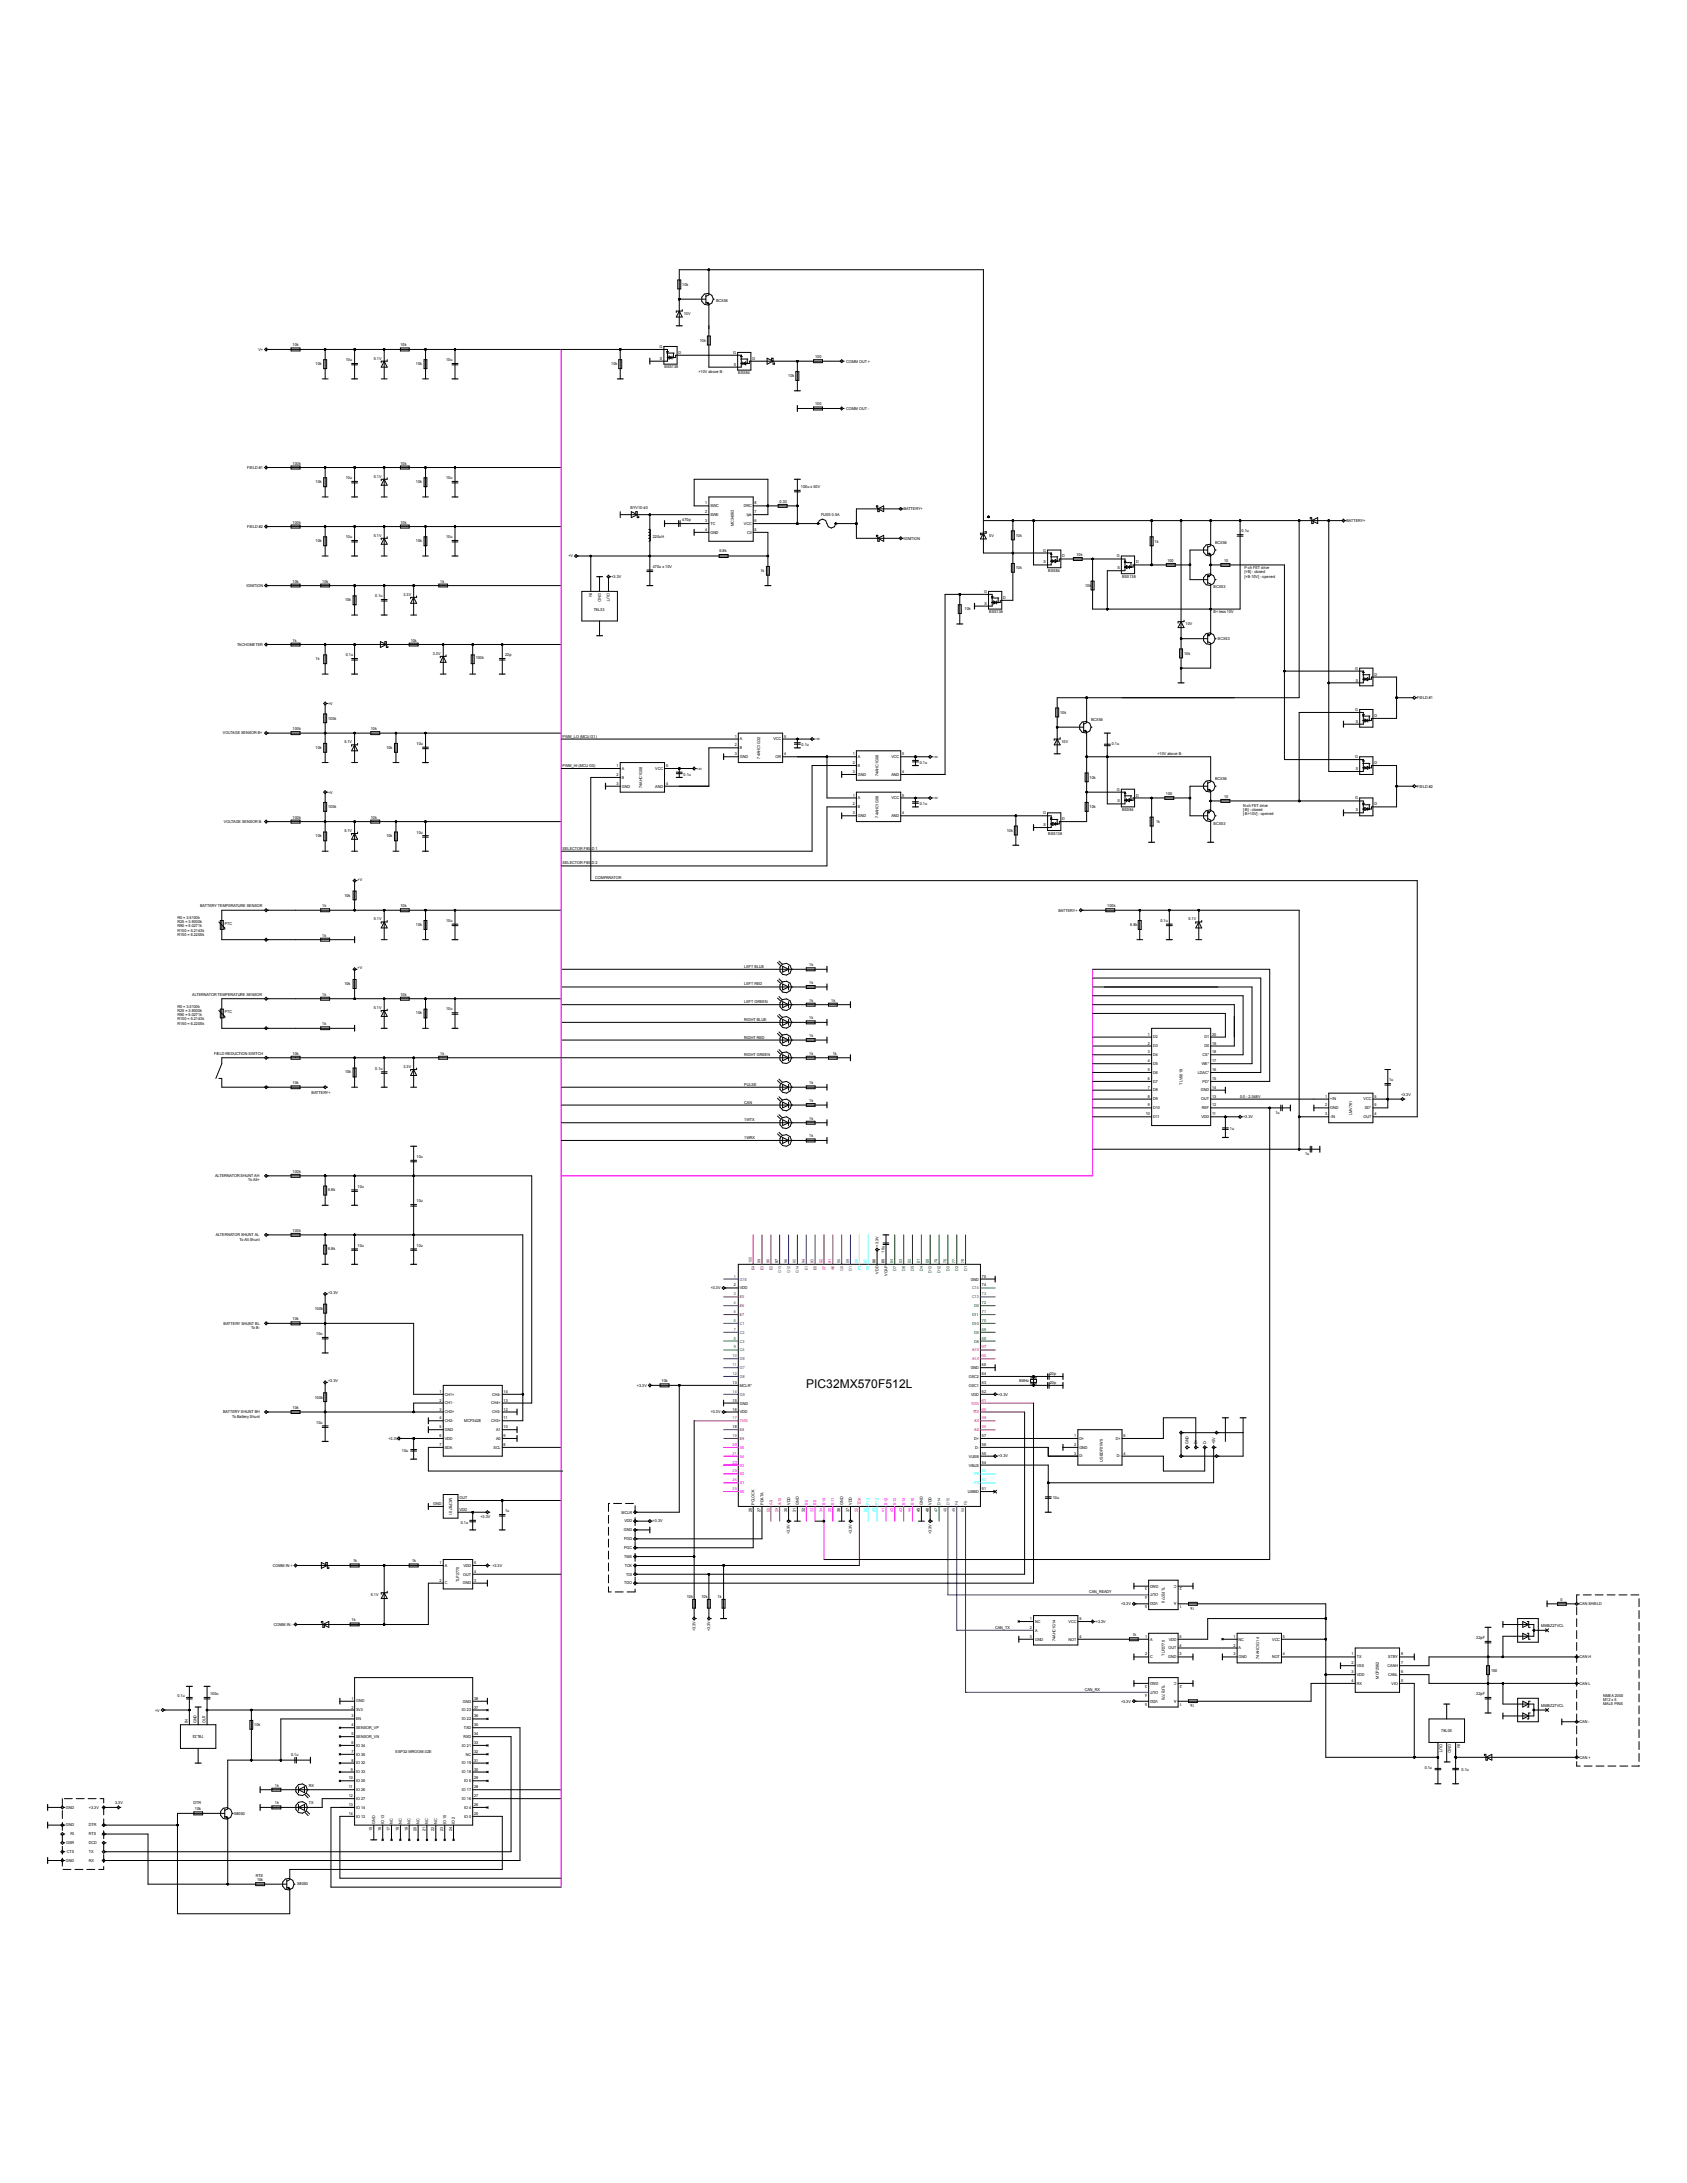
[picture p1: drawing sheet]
<svg xmlns="http://www.w3.org/2000/svg" width="216mm" height="279mm" viewBox="0 0 216 279" stroke-linecap="round" stroke-linejoin="round" font-family="sans-serif">
<defs><g id="words">
<text font-size="1.6" x="103.2" y="177.7">PIC32MX570F512L</text>
<g font-size=".5">
<text x="87.3" y="36.6">10k</text>
<text x="87.5" y="40.4">10V</text>
<text x="91.7" y="38.7">BCX56</text>
<text x="33.1" y="44.9">V+</text>
<text x="37.4" y="44.3">10k</text>
<text x="40.4" y="46.7">10k</text>
<text x="44.3" y="46.2">10u</text>
<text x="47.8" y="46">5.1V</text>
<text x="51.2" y="44.3">10k</text>
<text x="53.2" y="46.7">10k</text>
<text x="57.1" y="46.2">10u</text>
<text x="78.2" y="46.8">10k</text>
<text x="84.4" y="44.5">G</text>
<text x="84.5" y="46">S</text>
<text x="85" y="47.2">BSS138</text>
<text x="86.8" y="45.3">D</text>
<text x="89.4" y="47.7">+10V above B-</text>
<text x="89.6" y="43.8">10k</text>
<text x="93.8" y="45.3">G</text>
<text x="93.9" y="46.8">S</text>
<text x="94.5" y="47.9">BSS84</text>
<text x="96.3" y="46">D</text>
<text x="104.3" y="45.8">100</text>
<text x="108.3" y="46.4">COMM OUT +</text>
<text x="100.9" y="48.3">10k</text>
<text x="104.3" y="51.9">100</text>
<text x="108.3" y="52.5">COMM OUT -</text>
<text x="37.4" y="59.5">100k</text>
<text x="51.2" y="59.5">10k</text>
<text x="31.6" y="60">FIELD #1</text>
<text x="40.4" y="61.8">10k</text>
<text x="44.3" y="61.3">10u</text>
<text x="47.8" y="61.2">5.1V</text>
<text x="53.2" y="61.8">10k</text>
<text x="57.1" y="61.3">10u</text>
<text x="80.7" y="65.1">BYV10-40</text>
<text x="90.3" y="64.6">1</text>
<text x="90.3" y="65.7">2</text>
<text x="90.9" y="64.9">SWC</text>
<text x="95.2" y="64.9">DRC</text>
<text x="96.6" y="64.6">8</text>
<text x="96.6" y="65.7">7</text>
<text x="99.8" y="64.4">0.33</text>
<text x="102.5" y="62.5">100u x 50V</text>
<text x="115.7" y="65.3">BATTERY+</text>
<text x="31.6" y="67.6">FIELD #2</text>
<text x="37.4" y="67">100k</text>
<text x="40.4" y="69.4">10k</text>
<text x="44.3" y="68.9">10u</text>
<text x="47.8" y="68.7">5.1V</text>
<text x="51.2" y="67">10k</text>
<text x="53.2" y="69.4">10k</text>
<text x="57.1" y="68.9">10u</text>
<text x="72.7" y="71.4">+V</text>
<text x="83.5" y="68.9">220uH</text>
<text x="87.3" y="66.6">470p</text>
<text x="90.3" y="66.8">3</text>
<text x="90.3" y="67.9">4</text>
<text x="90.9" y="66">SWE</text>
<text x="90.9" y="67.2">TC</text>
<text x="90.9" y="68.3">GND</text>
<text x="92.1" y="70.7">6.8k</text>
<text x="93.9" y="67.3" transform="rotate(-90 93.9 67.3)">MC34063</text>
<text x="95.2" y="67.2">VCC</text>
<text x="95.6" y="66">Ipk</text>
<text x="95.6" y="68.3">CII</text>
<text x="96.6" y="66.8">6</text>
<text x="96.6" y="67.9">5</text>
<text x="105.1" y="66.1">FUSE 0.5A</text>
<text x="115.7" y="69.1">IGNITION</text>
<text x="126.6" y="68.7">5V</text>
<text x="130" y="68.7">10k</text>
<text x="133.5" y="70.6">G</text>
<text x="136" y="71.4">D</text>
<text x="137.8" y="71.1">10k</text>
<text x="142.9" y="71.4">G</text>
<text x="147.8" y="69.4">1k</text>
<text x="149.4" y="71.9">100</text>
<text x="155.5" y="69.7">BCX56</text>
<text x="156.7" y="71.9">10</text>
<text x="158.9" y="68.1">0.1u</text>
<text x="172.3" y="66.8">BATTERY+</text>
<text x="31.6" y="75.1">IGNITION</text>
<text x="37.4" y="74.6">10k</text>
<text x="41.2" y="74.6">10k</text>
<text x="44.2" y="76.9">10k</text>
<text x="48" y="76.5">0.1u</text>
<text x="51.6" y="76.3">3.3V</text>
<text x="56.3" y="74.6">1k</text>
<text x="75.4" y="75.9" transform="rotate(90 75.4 75.9)">IN</text>
<text x="76.6" y="75.9" transform="rotate(90 76.6 75.9)">GND</text>
<text x="77.7" y="75.9" transform="rotate(90 77.7 75.9)">OUT</text>
<text x="78.3" y="74">+3.3V</text>
<text x="83.5" y="72.7">470u x 10V</text>
<text x="97.3" y="73.2">1k</text>
<text x="125.9" y="75.9">G</text>
<text x="126" y="77.4">S</text>
<text x="128.4" y="76.6">D</text>
<text x="130" y="72.8">10k</text>
<text x="133.6" y="72.1">S</text>
<text x="134.2" y="73.2">BSS84</text>
<text x="138.9" y="75.1">10k</text>
<text x="143" y="72.9">S</text>
<text x="143.6" y="74">BSS138</text>
<text x="145.4" y="72.1">D</text>
<text x="155.3" y="75.3">BCX53</text>
<text x="159.3" y="72.9">P-ch FET drive</text>
<text x="159.3" y="73.4">[+B] - closed</text>
<text x="159.3" y="73.9">[+B-10V] - opened</text>
<text x="30.3" y="82.7">TACHOMETER</text>
<text x="37.4" y="82.1">1k</text>
<text x="52.6" y="82.1">10k</text>
<text x="55.4" y="83.8">3.3V</text>
<text x="76" y="78.1">78L33</text>
<text x="123.4" y="78.1">10k</text>
<text x="126.6" y="78.5">BSS138</text>
<text x="151.5" y="83.8">10k</text>
<text x="151.7" y="80">10V</text>
<text x="155.3" y="78.5">B+ less 10V</text>
<text x="155.9" y="81.9">BCX53</text>
<text x="40.4" y="84.5">1k</text>
<text x="44.3" y="84">0.1u</text>
<text x="60.9" y="84.4">100k</text>
<text x="64.6" y="84">22p</text>
<text x="173.4" y="85.7">G</text>
<text x="173.5" y="87.2">S</text>
<text x="175.9" y="86.5">D</text>
<text x="181.4" y="89.5">FIELD #1</text>
<text x="28.5" y="94">VOLTAGE SENSOR B+</text>
<text x="37.4" y="93.5">100k</text>
<text x="40.4" y="95.8">10k</text>
<text x="42" y="90.2">+V</text>
<text x="42" y="92.1">100k</text>
<text x="44.1" y="95.1">5.1V</text>
<text x="47.5" y="93.5">10k</text>
<text x="49.4" y="95.8">10k</text>
<text x="53.3" y="95.3">10u</text>
<text x="72" y="94.4">PWM_LO (MCU G1)</text>
<text x="94" y="94.4">1</text>
<text x="94" y="95.5">2</text>
<text x="94.7" y="94.8">A</text>
<text x="94.7" y="95.9">B</text>
<text x="99" y="94.8">VCC</text>
<text x="100.4" y="94.4">5</text>
<text x="102.6" y="95.5">0.1u</text>
<text x="135.7" y="91.4">10k</text>
<text x="135.8" y="95.1">10V</text>
<text x="139.6" y="92.3">BCX56</text>
<text x="142.3" y="95.3">0.1u</text>
<text x="173.4" y="91">G</text>
<text x="173.5" y="92.5">S</text>
<text x="175.9" y="91.8">D</text>
<text x="42" y="101.6">+V</text>
<text x="72" y="98.2">PWM_HI (MCU G0)</text>
<text x="78.9" y="98.2">1</text>
<text x="78.9" y="99.3">2</text>
<text x="78.9" y="100.4">3</text>
<text x="79.6" y="98.5">A</text>
<text x="79.6" y="99.7">B</text>
<text x="79.6" y="100.8">GND</text>
<text x="82.2" y="100.9" transform="rotate(-90 82.2 100.9)">74AHC1G08</text>
<text x="83.9" y="100.8">AND</text>
<text x="83.9" y="98.5">VCC</text>
<text x="85.2" y="100.4">4</text>
<text x="85.2" y="98.2">5</text>
<text x="87.5" y="99.3">0.1u</text>
<text x="94" y="96.7">3</text>
<text x="94.7" y="97">GND</text>
<text x="97.3" y="97.1" transform="rotate(-90 97.3 97.1)">74AHC1G32</text>
<text x="99.3" y="97">OR</text>
<text x="100.4" y="96.7">4</text>
<text x="109.1" y="102">1</text>
<text x="109.1" y="96.7">1</text>
<text x="109.1" y="97.8">2</text>
<text x="109.1" y="98.9">3</text>
<text x="109.8" y="97">A</text>
<text x="109.8" y="98.1">B</text>
<text x="109.8" y="99.3">GND</text>
<text x="112.4" y="99.4" transform="rotate(-90 112.4 99.4)">74AHC1G08</text>
<text x="114.1" y="99.3">AND</text>
<text x="114.1" y="97">VCC</text>
<text x="115.5" y="98.9">4</text>
<text x="115.5" y="102">5</text>
<text x="115.5" y="96.7">5</text>
<text x="117.7" y="97.8">0.1u</text>
<text x="139.4" y="99.7">10k</text>
<text x="142.9" y="101.2">G</text>
<text x="145.4" y="102">D</text>
<text x="148.1" y="96.6">+10V above B-</text>
<text x="149.2" y="101.7">100</text>
<text x="155.5" y="99.9">BCX56</text>
<text x="173.4" y="97">G</text>
<text x="173.5" y="98.6">S</text>
<text x="175.9" y="97.8">D</text>
<text x="181.4" y="100.8">FIELD #2</text>
<text x="28.7" y="105.3">VOLTAGE SENSOR B-</text>
<text x="37.4" y="104.8">100k</text>
<text x="40.4" y="107.1">10k</text>
<text x="42" y="103.5">100k</text>
<text x="44.1" y="106.5">5.1V</text>
<text x="47.5" y="104.8">10k</text>
<text x="49.4" y="107.1">10k</text>
<text x="53.3" y="106.7">10u</text>
<text x="109.1" y="103.1">2</text>
<text x="109.1" y="104.2">3</text>
<text x="109.8" y="102.3">A</text>
<text x="109.8" y="103.4">B</text>
<text x="109.8" y="104.6">GND</text>
<text x="112.4" y="104.6" transform="rotate(-90 112.4 104.6)">74AHC1G08</text>
<text x="114.1" y="104.6">AND</text>
<text x="114.1" y="102.3">VCC</text>
<text x="115.5" y="104.2">4</text>
<text x="117.7" y="103.1">0.1u</text>
<text x="128.8" y="106.5">10k</text>
<text x="133.5" y="104.2">G</text>
<text x="133.6" y="105.7">S</text>
<text x="134.2" y="106.8">BSS138</text>
<text x="136" y="105">D</text>
<text x="139.4" y="103.4">10k</text>
<text x="143" y="102.7">S</text>
<text x="143.6" y="103.8">BSS84</text>
<text x="148" y="105.3">1k</text>
<text x="155.3" y="105.5">BCX53</text>
<text x="156.7" y="102.1">10</text>
<text x="159.1" y="103.3">N-ch FET drive</text>
<text x="159.1" y="103.8">[-B] - closed</text>
<text x="159.1" y="104.4">[-B+10V] - opened</text>
<text x="173.4" y="102.3">G</text>
<text x="173.5" y="103.8">S</text>
<text x="175.9" y="103.1">D</text>
<text x="45.8" y="112.7">+V</text>
<text x="72" y="108.8">SELECTOR FIELD 1</text>
<text x="72" y="110.6">SELECTOR FIELD 2</text>
<text x="76.2" y="112.5">COMPARATOR</text>
<text x="22.7" y="117.6">R0 = 3.5100k</text>
<text x="22.7" y="118.2">R25 = 3.9000k</text>
<text x="22.7" y="118.7">R90 = 5.0271k</text>
<text x="22.7" y="119.2">R100 = 5.2143k</text>
<text x="22.7" y="119.8">R150 = 6.2205k</text>
<text x="25.6" y="116.1">BATTERY TEMPERATURE SENSOR</text>
<text x="28.8" y="118.4">PTC</text>
<text x="41.2" y="119.9">1k</text>
<text x="41.2" y="116.1">1k</text>
<text x="44.1" y="114.8">10k</text>
<text x="47.8" y="117.8">5.1V</text>
<text x="51.2" y="116.1">10k</text>
<text x="53.2" y="118.5">10k</text>
<text x="57.1" y="118">10u</text>
<text x="135.5" y="116.7">BATTERY+</text>
<text x="141.7" y="116.1">100k</text>
<text x="144.7" y="118.5">6.8k</text>
<text x="148.5" y="118">0.1u</text>
<text x="152.1" y="117.8">5.1V</text>
<text x="45.8" y="124.1">+V</text>
<text x="95.3" y="123.9">LEFT BLUE</text>
<text x="103.6" y="123.7">1k</text>
<text x="103.6" y="125.9">1k</text>
<text x="22.7" y="129">R0 = 3.5100k</text>
<text x="22.7" y="129.5">R25 = 3.9000k</text>
<text x="22.7" y="130">R90 = 5.0271k</text>
<text x="22.7" y="130.6">R100 = 5.2143k</text>
<text x="22.7" y="131.1">R150 = 6.2205k</text>
<text x="24.6" y="127.4">ALTERNATOR TEMPERATURE SENSOR</text>
<text x="28.8" y="129.7">PTC</text>
<text x="41.2" y="131.2">1k</text>
<text x="41.2" y="127.4">1k</text>
<text x="44.1" y="126.1">10k</text>
<text x="47.8" y="129.2">5.1V</text>
<text x="51.2" y="127.4">10k</text>
<text x="53.2" y="129.8">10k</text>
<text x="57.1" y="129.3">10u</text>
<text x="95.3" y="126.1">LEFT RED</text>
<text x="95.3" y="128.4">LEFT GREEN</text>
<text x="95.3" y="130.7">RIGHT BLUE</text>
<text x="103.6" y="128.2">1k</text>
<text x="103.6" y="130.4">1k</text>
<text x="106.4" y="128.2">1k</text>
<text x="27.4" y="135">FIELD REDUCTION SWITCH</text>
<text x="37.4" y="135">10k</text>
<text x="44.2" y="137.4">10k</text>
<text x="48" y="136.9">0.1u</text>
<text x="51.6" y="136.7">3.3V</text>
<text x="56.3" y="135">1k</text>
<text x="95.3" y="132.9">RIGHT RED</text>
<text x="95.3" y="135.2">RIGHT GREEN</text>
<text x="103.6" y="132.7">1k</text>
<text x="103.6" y="135">1k</text>
<text x="106.6" y="135">1k</text>
<text x="146.9" y="137.1">5</text>
<text x="146.9" y="132.5">1</text>
<text x="146.9" y="133.7">2</text>
<text x="146.9" y="134.8">3</text>
<text x="146.9" y="136">4</text>
<text x="147.6" y="132.9">D2</text>
<text x="147.6" y="134">D3</text>
<text x="147.6" y="135.2">D4</text>
<text x="147.6" y="136.3">D5</text>
<text x="147.6" y="137.4">D6</text>
<text x="153.3" y="137.4">LDAC*</text>
<text x="153.8" y="136.3">WE*</text>
<text x="153.9" y="135.2">CS*</text>
<text x="154.1" y="132.9">D1</text>
<text x="154.1" y="134">D0</text>
<text x="155.1" y="134.8">18</text>
<text x="155.1" y="136">17</text>
<text x="155.1" y="137.1">16</text>
<text x="155.1" y="132.5">20</text>
<text x="155.1" y="133.7">19</text>
<text x="37.4" y="138.8">10k</text>
<text x="39.9" y="140.1">BATTERY+</text>
<text x="95.3" y="141.2">CAN</text>
<text x="95.3" y="139">PULSE</text>
<text x="95.3" y="143.5">1WTX</text>
<text x="103.6" y="138.8">1k</text>
<text x="103.6" y="141">1k</text>
<text x="103.6" y="143.3">1k</text>
<text x="146.6" y="142.7">10</text>
<text x="146.9" y="141.6">9</text>
<text x="146.9" y="140.5">8</text>
<text x="146.9" y="138.2">6</text>
<text x="146.9" y="139.3">7</text>
<text x="147.6" y="138.6">D7</text>
<text x="147.6" y="139.7">D8</text>
<text x="147.6" y="142">D10</text>
<text x="147.6" y="143.1">D11</text>
<text x="147.6" y="140.8">D9</text>
<text x="151.3" y="138.8" transform="rotate(-90 151.3 138.8)">TLV5619</text>
<text x="153.7" y="139.7">GND</text>
<text x="153.7" y="140.8">OUT</text>
<text x="153.8" y="143.1">VDD</text>
<text x="153.8" y="142">REF</text>
<text x="153.9" y="138.6">PD*</text>
<text x="155.1" y="138.2">15</text>
<text x="155.1" y="139.3">14</text>
<text x="155.1" y="140.5">13</text>
<text x="155.1" y="141.6">12</text>
<text x="155.1" y="142.7">11</text>
<text x="158.7" y="140.5">0.0 - 2.048V</text>
<text x="159.1" y="143.1">+3.3V</text>
<text x="163.2" y="142.6">1u</text>
<text x="169.6" y="140.5">1</text>
<text x="169.6" y="141.6">2</text>
<text x="169.6" y="142.7">3</text>
<text x="170.2" y="140.8">+IN</text>
<text x="170.2" y="142">GND</text>
<text x="170.2" y="143.1">-IN</text>
<text x="173" y="142.7" transform="rotate(-90 173 142.7)">LMV761</text>
<text x="174.5" y="143.1">OUT</text>
<text x="174.5" y="140.8">VCC</text>
<text x="174.7" y="142">SD*</text>
<text x="175.9" y="142.7">4</text>
<text x="175.9" y="141.6">5</text>
<text x="175.9" y="140.5">5</text>
<text x="177.8" y="138.4">1u</text>
<text x="179.3" y="140.3">+3.3V</text>
<text x="53.3" y="148.2">10u</text>
<text x="95.3" y="145.8">1WRX</text>
<text x="103.6" y="145.6">1k</text>
<text x="157.4" y="144.6">1u</text>
<text x="167" y="147.8">1u</text>
<text x="27.5" y="150.7">ALTERNATOR SHUNT AH</text>
<text x="31.8" y="151.2">To Alt+</text>
<text x="37.4" y="150.1">100k</text>
<text x="42" y="152.4">6.8k</text>
<text x="45.8" y="152">10u</text>
<text x="53.3" y="153.9">10u</text>
<text x="27.6" y="158.2">ALTERNATOR SHUNT AL</text>
<text x="30.6" y="158.8">To Alt Shunt</text>
<text x="37.4" y="157.7">100k</text>
<text x="42" y="159.9">6.8k</text>
<text x="45.8" y="159.6">10u</text>
<text x="53.3" y="159.6">10u</text>
<text x="99.6" y="161.6" transform="rotate(-90 99.6 161.6)">97</text>
<text x="112.1" y="161.6" transform="rotate(-90 112.1 161.6)">86</text>
<text x="112.4" y="159.6" transform="rotate(-90 112.4 159.6)">+3.3V</text>
<text x="113.2" y="161.6" transform="rotate(-90 113.2 161.6)">85</text>
<text x="113.2" y="160.3" transform="rotate(-90 113.2 160.3)">10u</text>
<text x="40.3" y="167.7">100k</text>
<text x="42" y="165.6">+3.3V</text>
<text x="91" y="165">+3.3V</text>
<text x="93.9" y="164.7">2</text>
<text x="94.7" y="165">VDD</text>
<text x="112.4" y="163" transform="rotate(-90 112.4 163)">VDD</text>
<text x="113.6" y="163.3" transform="rotate(-90 113.6 163.3)">VCAP</text>
<text x="124.2" y="163.9">GND</text>
<text x="125.7" y="164.7">74</text>
<text x="125.7" y="163.5">75</text>
<text x="28.6" y="169.5">BATTERY SHUNT BL</text>
<text x="32.1" y="170.1">To B-</text>
<text x="37.4" y="169">10k</text>
<text x="40.5" y="170.9">10u</text>
<text x="40.3" y="179">100k</text>
<text x="42" y="176.9">+3.3V</text>
<text x="56.3" y="178.3">1</text>
<text x="56.3" y="179.4">2</text>
<text x="56.9" y="178.6">CH1+</text>
<text x="56.9" y="179.7">CH1-</text>
<text x="62.9" y="179.7">CH4+</text>
<text x="63" y="178.6">CH4-</text>
<text x="64.5" y="178.3">14</text>
<text x="64.5" y="179.4">13</text>
<text x="81.5" y="177.5">+3.3V</text>
<text x="84.7" y="176.9">10k</text>
<text x="93.7" y="177.1">13</text>
<text x="93.7" y="179.4">15</text>
<text x="94.7" y="179.8">GND</text>
<text x="94.7" y="177.5">MCLR*</text>
<text x="124" y="177.5">OSC1</text>
<text x="124" y="176.4">OSC2</text>
<text x="124.2" y="175.2">GND</text>
<text x="124.3" y="178.6">VDD</text>
<text x="125.7" y="178.3">62</text>
<text x="125.7" y="177.1">63</text>
<text x="125.7" y="176">64</text>
<text x="125.7" y="174.9">65</text>
<text x="127.7" y="178.6">+3.3V</text>
<text x="130.5" y="176.9">8MHz</text>
<text x="134.3" y="176">20p</text>
<text x="134.3" y="177.1">20p</text>
<text x="28.6" y="180.9">BATTERY SHUNT BH</text>
<text x="29.7" y="181.4">To Battery Shunt</text>
<text x="37.4" y="180.3">10k</text>
<text x="40.5" y="182.2">10u</text>
<text x="49.7" y="184.3">+3.3V</text>
<text x="51.4" y="185.8">10u</text>
<text x="56.3" y="183.9">6</text>
<text x="56.3" y="185.1">7</text>
<text x="56.3" y="180.5">3</text>
<text x="56.3" y="181.7">4</text>
<text x="56.3" y="182.8">5</text>
<text x="56.9" y="184.3">VDD</text>
<text x="56.9" y="185.4">SDA</text>
<text x="56.9" y="180.9">CH2+</text>
<text x="56.9" y="182">CH2-</text>
<text x="56.9" y="183.2">GND</text>
<text x="59.4" y="182">MCP3428</text>
<text x="62.9" y="182">CH3+</text>
<text x="63" y="180.9">CH3-</text>
<text x="63.2" y="185.4">SCL</text>
<text x="63.5" y="183.2">A1</text>
<text x="63.5" y="184.3">A0</text>
<text x="64.5" y="180.5">12</text>
<text x="64.5" y="185.1">8</text>
<text x="64.5" y="181.7">11</text>
<text x="64.5" y="182.8">10</text>
<text x="64.5" y="183.9">9</text>
<text x="91" y="180.9">+3.3V</text>
<text x="93.7" y="180.5">16</text>
<text x="93.7" y="182.8">18</text>
<text x="94.7" y="180.9">VDD</text>
<text x="124.7" y="184.3">D+</text>
<text x="124.8" y="185.4">D-</text>
<text x="125.7" y="185.1">56</text>
<text x="125.7" y="183.9">57</text>
<text x="137.5" y="183.9">1</text>
<text x="137.5" y="185.1">2</text>
<text x="138.1" y="184.3">D+</text>
<text x="138.1" y="185.4">GND</text>
<text x="142.8" y="184.3">D+</text>
<text x="143.8" y="183.9">6</text>
<text x="152.1" y="184.9" transform="rotate(-90 152.1 184.9)">GND</text>
<text x="153.2" y="184.9" transform="rotate(-90 153.2 184.9)">D+</text>
<text x="154.4" y="184.9" transform="rotate(-90 154.4 184.9)">D-</text>
<text x="155.5" y="184.9" transform="rotate(-90 155.5 184.9)">+5V</text>
<text x="57.5" y="191.7" transform="rotate(90 57.5 191.7)">MCP9701</text>
<text x="58.8" y="191.9">OUT</text>
<text x="123.8" y="191.1">USBID</text>
<text x="124" y="186.6">VUSB</text>
<text x="124" y="187.7">VBUS</text>
<text x="125.7" y="190.7">51</text>
<text x="125.7" y="187.3">54</text>
<text x="125.7" y="186.2">55</text>
<text x="127.7" y="186.5">+3.3V</text>
<text x="134.7" y="191.9">10u</text>
<text x="137.5" y="186.2">3</text>
<text x="138.1" y="186.5">D-</text>
<text x="141.1" y="187.1" transform="rotate(-90 141.1 187.1)">USBDF01W5</text>
<text x="142.9" y="186.5">D-</text>
<text x="143.8" y="186.2">4</text>
<text x="55.4" y="192.6">GND</text>
<text x="58.8" y="193.4">VDD</text>
<text x="59" y="195.1">0.1u</text>
<text x="61.5" y="194.3">+3.3V</text>
<text x="64.6" y="193.5">1u</text>
<text x="79.5" y="193.7">MCLR</text>
<text x="79.8" y="196">GND</text>
<text x="79.9" y="197.1">PGD</text>
<text x="79.9" y="194.9">VDD</text>
<text x="83.5" y="194.9">+3.3V</text>
<text x="96.2" y="193.5" transform="rotate(-90 96.2 193.5)">26</text>
<text x="96.6" y="192.6" transform="rotate(-90 96.6 192.6)">PCLOCK</text>
<text x="97.3" y="193.5" transform="rotate(-90 97.3 193.5)">27</text>
<text x="97.7" y="192.6" transform="rotate(-90 97.7 192.6)">PDATA</text>
<text x="100.7" y="193.5" transform="rotate(-90 100.7 193.5)">30</text>
<text x="101.1" y="196.3" transform="rotate(-90 101.1 196.3)">+3.3V</text>
<text x="101.1" y="192.6" transform="rotate(-90 101.1 192.6)">VDD</text>
<text x="101.9" y="193.5" transform="rotate(-90 101.9 193.5)">31</text>
<text x="102.2" y="192.6" transform="rotate(-90 102.2 192.6)">GND</text>
<text x="103" y="193.5" transform="rotate(-90 103 193.5)">32</text>
<text x="107.5" y="193.5" transform="rotate(-90 107.5 193.5)">36</text>
<text x="107.9" y="192.6" transform="rotate(-90 107.9 192.6)">GND</text>
<text x="108.7" y="193.5" transform="rotate(-90 108.7 193.5)">37</text>
<text x="109" y="196.3" transform="rotate(-90 109 196.3)">+3.3V</text>
<text x="109" y="192.6" transform="rotate(-90 109 192.6)">VDD</text>
<text x="117.7" y="193.5" transform="rotate(-90 117.7 193.5)">45</text>
<text x="118.1" y="192.6" transform="rotate(-90 118.1 192.6)">GND</text>
<text x="118.9" y="193.5" transform="rotate(-90 118.9 193.5)">46</text>
<text x="119.2" y="196.3" transform="rotate(-90 119.2 196.3)">+3.3V</text>
<text x="119.2" y="192.6" transform="rotate(-90 119.2 192.6)">VDD</text>
<text x="34.9" y="200.5">COMM IN +</text>
<text x="45.2" y="200">1k</text>
<text x="52.7" y="200">1k</text>
<text x="56.3" y="200.2">1</text>
<text x="56.3" y="202.4">2</text>
<text x="56.9" y="200.5">A</text>
<text x="56.9" y="202.8">C</text>
<text x="58.8" y="202.5" transform="rotate(-90 58.8 202.5)">TLP2770</text>
<text x="59.2" y="202.8">GND</text>
<text x="59.3" y="201.7">OUT</text>
<text x="59.3" y="200.5">VDD</text>
<text x="60.7" y="202.4">3</text>
<text x="60.7" y="201.3">4</text>
<text x="60.7" y="200.2">5</text>
<text x="63" y="200.6">+3.3V</text>
<text x="79.9" y="198.3">PGC</text>
<text x="79.9" y="199.4">TMS</text>
<text x="79.9" y="202.8">TDO</text>
<text x="79.9" y="200.5">TCK</text>
<text x="80.1" y="201.7">TDI</text>
<text x="139.4" y="203.9">CAN_READY</text>
<text x="146.8" y="203.2" transform="rotate(-180 146.8 203.2)">3</text>
<text x="148.2" y="203.9" transform="rotate(-180 148.2 203.9)">OUT</text>
<text x="148.3" y="202.8" transform="rotate(-180 148.3 202.8)">GND</text>
<text x="148.7" y="203.1" transform="rotate(90 148.7 203.1)">TLP2770</text>
<text x="150.6" y="202.8" transform="rotate(-180 150.6 202.8)">C</text>
<text x="151.2" y="203.2" transform="rotate(-180 151.2 203.2)">2</text>
<text x="35.1" y="208.1">COMM IN -</text>
<text x="45" y="207.5">1k</text>
<text x="47.5" y="204.3">5.1V</text>
<text x="87.9" y="204.5">10k</text>
<text x="89" y="208.8" transform="rotate(-90 89 208.8)">+3.3V</text>
<text x="89.8" y="204.5">10k</text>
<text x="90.9" y="208.8" transform="rotate(-90 90.9 208.8)">+3.3V</text>
<text x="91.8" y="204.5">1k</text>
<text x="127.4" y="208.4">CAN_TX</text>
<text x="131.8" y="207.3">1</text>
<text x="131.8" y="208.5">2</text>
<text x="131.8" y="209.6">3</text>
<text x="132.5" y="207.7">NC</text>
<text x="132.5" y="208.8">A</text>
<text x="132.5" y="210">GND</text>
<text x="136.7" y="210">NOT</text>
<text x="136.8" y="207.7">VCC</text>
<text x="138.1" y="209.6">4</text>
<text x="138.1" y="207.3">5</text>
<text x="140.3" y="207.7">+3.3V</text>
<text x="143.5" y="205.5">+3.3V</text>
<text x="144.9" y="209.4">1k</text>
<text x="146.5" y="209.6">1</text>
<text x="146.8" y="204.3" transform="rotate(-180 146.8 204.3)">4</text>
<text x="146.8" y="205.5" transform="rotate(-180 146.8 205.5)">5</text>
<text x="147.2" y="210">A</text>
<text x="148.2" y="205.1" transform="rotate(-180 148.2 205.1)">VDD</text>
<text x="149.6" y="210">VDD</text>
<text x="150.6" y="205.1" transform="rotate(-180 150.6 205.1)">A</text>
<text x="151" y="209.6">5</text>
<text x="151.2" y="205.5" transform="rotate(-180 151.2 205.5)">1</text>
<text x="152.9" y="205.6" transform="rotate(-180 152.9 205.6)">1k</text>
<text x="157.9" y="209.6">1</text>
<text x="158.5" y="210">NC</text>
<text x="162.8" y="210">VCC</text>
<text x="164.2" y="209.6">5</text>
<text x="188.9" y="209.8">22pF</text>
<text x="197.3" y="208.3">MMBZ27VCL</text>
<text x="199.7" y="204.9">0</text>
<text x="202.2" y="205.4">CAN SHIELD</text>
<text x="135.1" y="210" transform="rotate(-90 135.1 210)">74AHC1G14</text>
<text x="146.5" y="211.9">2</text>
<text x="146.8" y="215.6" transform="rotate(-180 146.8 215.6)">3</text>
<text x="147.2" y="212.2">C</text>
<text x="148.3" y="215.3" transform="rotate(-180 148.3 215.3)">GND</text>
<text x="148.7" y="215.6" transform="rotate(90 148.7 215.6)">TLP2770</text>
<text x="149.1" y="211.9" transform="rotate(-90 149.1 211.9)">TLP2770</text>
<text x="149.5" y="212.2">GND</text>
<text x="149.6" y="211.1">OUT</text>
<text x="150.6" y="215.3" transform="rotate(-180 150.6 215.3)">C</text>
<text x="151" y="211.9">3</text>
<text x="151" y="210.7">4</text>
<text x="151.2" y="215.6" transform="rotate(-180 151.2 215.6)">2</text>
<text x="157.9" y="210.7">2</text>
<text x="157.9" y="211.9">3</text>
<text x="158.5" y="211.1">A</text>
<text x="158.5" y="212.2">GND</text>
<text x="161.1" y="212.3" transform="rotate(-90 161.1 212.3)">74AHC1G14</text>
<text x="162.8" y="212.2">NOT</text>
<text x="164.2" y="211.9">4</text>
<text x="173" y="211.9">1</text>
<text x="173" y="213">2</text>
<text x="173" y="214.1">3</text>
<text x="173" y="215.3">4</text>
<text x="173.6" y="212.2">TX</text>
<text x="173.6" y="213.4">VSS</text>
<text x="173.6" y="214.5">VDD</text>
<text x="173.6" y="215.6">RX</text>
<text x="176.4" y="214.8" transform="rotate(-90 176.4 214.8)">MCP2562</text>
<text x="177.6" y="213.4">CANH</text>
<text x="177.7" y="214.5">CANL</text>
<text x="177.7" y="212.2">STBY</text>
<text x="178.1" y="215.6">VIO</text>
<text x="179.3" y="211.9">8</text>
<text x="179.3" y="213">7</text>
<text x="179.3" y="214.1">6</text>
<text x="179.3" y="215.3">5</text>
<text x="190.8" y="214">150</text>
<text x="202.2" y="215.6">CAN L</text>
<text x="202.2" y="212.2">CAN H</text>
<text x="19.9" y="219.1">+V</text>
<text x="22.7" y="217.2">0.1u</text>
<text x="24" y="220.6" transform="rotate(-90 24 220.6)">IN</text>
<text x="25.2" y="220.6" transform="rotate(-90 25.2 220.6)">GND</text>
<text x="26.3" y="220.6" transform="rotate(-90 26.3 220.6)">OUT</text>
<text x="26.9" y="217">100u</text>
<text x="32.5" y="220.9">10k</text>
<text x="45" y="217.6">1</text>
<text x="45" y="219.8">3</text>
<text x="45" y="218.7">2</text>
<text x="45" y="220.9">4</text>
<text x="45.6" y="219">3V3</text>
<text x="45.6" y="220.2">EN</text>
<text x="45.6" y="221.3">SENSOR_VP</text>
<text x="45.6" y="217.9">GND</text>
<text x="59.1" y="219">IO 23</text>
<text x="59.1" y="220.2">IO 22</text>
<text x="59.2" y="217.9">GND</text>
<text x="59.4" y="221.3">TXD</text>
<text x="60.7" y="220.9">35</text>
<text x="60.7" y="219.8">36</text>
<text x="60.7" y="218.7">37</text>
<text x="60.7" y="217.6">38</text>
<text x="138.8" y="216.4">CAN_RX</text>
<text x="143.5" y="217.9">+3.3V</text>
<text x="146.8" y="216.8" transform="rotate(-180 146.8 216.8)">4</text>
<text x="146.8" y="217.9" transform="rotate(-180 146.8 217.9)">5</text>
<text x="148.2" y="217.6" transform="rotate(-180 148.2 217.6)">VDD</text>
<text x="148.2" y="216.4" transform="rotate(-180 148.2 216.4)">OUT</text>
<text x="150.6" y="217.6" transform="rotate(-180 150.6 217.6)">A</text>
<text x="151.2" y="217.9" transform="rotate(-180 151.2 217.9)">1</text>
<text x="152.9" y="218.1" transform="rotate(-180 152.9 218.1)">1k</text>
<text x="184.4" y="221.7">78L05</text>
<text x="188.9" y="217">22pF</text>
<text x="197.3" y="218.5">MMBZ27VCL</text>
<text x="202.2" y="220.5">CAN -</text>
<text x="205.2" y="217.1">NMEA 2000</text>
<text x="205.2" y="217.7">M12 x 5</text>
<text x="205.2" y="218.2">MALE PINS</text>
<text x="26" y="222.1" transform="rotate(-180 26 222.1)">78L33</text>
<text x="37.3" y="224.7">0.1u</text>
<text x="44.6" y="227.8">10</text>
<text x="44.9" y="226.6">9</text>
<text x="45" y="222.1">5</text>
<text x="45" y="223.2">6</text>
<text x="45" y="224.3">7</text>
<text x="45" y="225.5">8</text>
<text x="45.6" y="222.4">SENSOR_VN</text>
<text x="45.6" y="223.6">IO 34</text>
<text x="45.6" y="224.7">IO 35</text>
<text x="45.6" y="225.8">IO 32</text>
<text x="45.6" y="227">IO 33</text>
<text x="50.6" y="224.3">ESP32-WROOM-32E</text>
<text x="59.1" y="223.6">IO 21</text>
<text x="59.1" y="225.8">IO 19</text>
<text x="59.1" y="227">IO 18</text>
<text x="59.3" y="222.4">RXD</text>
<text x="59.6" y="224.7">NC</text>
<text x="60.7" y="227.8">29</text>
<text x="60.7" y="226.6">30</text>
<text x="60.7" y="225.5">31</text>
<text x="60.7" y="224.3">32</text>
<text x="60.7" y="223.2">33</text>
<text x="60.7" y="222.1">34</text>
<text x="182.3" y="226.4">0.1u</text>
<text x="184.2" y="223.2" transform="rotate(90 184.2 223.2)">OUT</text>
<text x="185.3" y="223.2" transform="rotate(90 185.3 223.2)">GND</text>
<text x="186.5" y="223.2" transform="rotate(90 186.5 223.2)">IN</text>
<text x="187.1" y="226.6">0.1u</text>
<text x="202.2" y="225.1">CAN +</text>
<text x="8.4" y="231.5">GND</text>
<text x="8.4" y="233.8">GND</text>
<text x="11.4" y="231.5">+3.3V</text>
<text x="11.4" y="233.8">DTR</text>
<text x="14.7" y="230.9">3.3V</text>
<text x="24.8" y="230.9">DTR</text>
<text x="25" y="231.7">10k</text>
<text x="30" y="232.3">S8050</text>
<text x="35.2" y="230.9">1k</text>
<text x="35.2" y="228.7">1k</text>
<text x="39.5" y="228.7">RX</text>
<text x="39.5" y="230.9">TX</text>
<text x="44.6" y="231.1">13</text>
<text x="44.6" y="232.3">14</text>
<text x="44.6" y="228.9">11</text>
<text x="44.6" y="230">12</text>
<text x="45.6" y="228.1">IO 25</text>
<text x="45.6" y="229.2">IO 26</text>
<text x="45.6" y="230.4">IO 27</text>
<text x="45.6" y="231.5">IO 14</text>
<text x="45.6" y="232.6">IO 12</text>
<text x="48" y="233.4" transform="rotate(-90 48 233.4)">GND</text>
<text x="49.1" y="233.4" transform="rotate(-90 49.1 233.4)">IO 13</text>
<text x="50.3" y="233.4" transform="rotate(-90 50.3 233.4)">NC</text>
<text x="51.4" y="233.4" transform="rotate(-90 51.4 233.4)">NC</text>
<text x="52.5" y="233.4" transform="rotate(-90 52.5 233.4)">NC</text>
<text x="53.7" y="233.4" transform="rotate(-90 53.7 233.4)">NC</text>
<text x="54.8" y="233.4" transform="rotate(-90 54.8 233.4)">NC</text>
<text x="55.9" y="233.4" transform="rotate(-90 55.9 233.4)">NC</text>
<text x="57.1" y="233.4" transform="rotate(-90 57.1 233.4)">IO 15</text>
<text x="58.2" y="233.4" transform="rotate(-90 58.2 233.4)">IO 2</text>
<text x="59.1" y="229.2">IO 17</text>
<text x="59.1" y="230.4">IO 16</text>
<text x="59.4" y="228.1">IO 5</text>
<text x="59.4" y="231.5">IO 4</text>
<text x="59.4" y="232.6">IO 0</text>
<text x="60.7" y="232.3">25</text>
<text x="60.7" y="231.1">26</text>
<text x="60.7" y="230">27</text>
<text x="60.7" y="228.9">28</text>
<text x="8.4" y="238.3">GND</text>
<text x="8.5" y="236">DSR</text>
<text x="8.6" y="237.2">CTS</text>
<text x="9" y="234.9">RI</text>
<text x="11.4" y="234.9">RTS</text>
<text x="11.4" y="236">DCD</text>
<text x="11.4" y="237.2">TX</text>
<text x="11.4" y="238.3">RX</text>
<text x="47.6" y="234.3" transform="rotate(-90 47.6 234.3)">15</text>
<text x="48.8" y="234.3" transform="rotate(-90 48.8 234.3)">16</text>
<text x="49.9" y="234.3" transform="rotate(-90 49.9 234.3)">17</text>
<text x="51.1" y="234.3" transform="rotate(-90 51.1 234.3)">18</text>
<text x="52.2" y="234.3" transform="rotate(-90 52.2 234.3)">19</text>
<text x="53.3" y="234.3" transform="rotate(-90 53.3 234.3)">20</text>
<text x="54.5" y="234.3" transform="rotate(-90 54.5 234.3)">21</text>
<text x="55.6" y="234.3" transform="rotate(-90 55.6 234.3)">22</text>
<text x="56.7" y="234.3" transform="rotate(-90 56.7 234.3)">23</text>
<text x="57.8" y="234.3" transform="rotate(-90 57.8 234.3)">24</text>
<text x="32.7" y="240.2">RTS</text>
<text x="32.9" y="240.7">10k</text>
<text x="38" y="241.3">S8050</text>
</g>
<g font-size=".5" fill="#800080">
<text x="96.2" y="161.6" transform="rotate(-90 96.2 161.6)">100</text>
<text x="97.3" y="161.6" transform="rotate(-90 97.3 161.6)">99</text>
<text x="98.5" y="161.6" transform="rotate(-90 98.5 161.6)">98</text>
<text x="103" y="161.6" transform="rotate(-90 103 161.6)">94</text>
<text x="104.1" y="161.6" transform="rotate(-90 104.1 161.6)">93</text>
<text x="93.9" y="166.9">4</text>
<text x="93.9" y="165.8">3</text>
<text x="94.7" y="166.2">E5</text>
<text x="94.7" y="167.3">E6</text>
<text x="96.6" y="162.6" transform="rotate(-90 96.6 162.6)">E4</text>
<text x="97.7" y="162.6" transform="rotate(-90 97.7 162.6)">E3</text>
<text x="98.8" y="162.6" transform="rotate(-90 98.8 162.6)">E2</text>
<text x="103.4" y="162.6" transform="rotate(-90 103.4 162.6)">E1</text>
<text x="104.5" y="162.6" transform="rotate(-90 104.5 162.6)">E0</text>
<text x="93.9" y="168.1">5</text>
<text x="94.7" y="168.4">E7</text>
<text x="93.7" y="183.9">19</text>
<text x="94.7" y="183.2">E8</text>
<text x="94.7" y="184.3">E9</text>
</g>
<g font-size=".5" fill="#00f">
<text x="100.7" y="161.6" transform="rotate(-90 100.7 161.6)">96</text>
<text x="101.9" y="161.6" transform="rotate(-90 101.9 161.6)">95</text>
<text x="107.5" y="161.6" transform="rotate(-90 107.5 161.6)">90</text>
<text x="108.7" y="161.6" transform="rotate(-90 108.7 161.6)">89</text>
<text x="93.9" y="163.5">1</text>
<text x="94.7" y="163.9">G15</text>
<text x="100" y="162.9" transform="rotate(-90 100 162.9)">G13</text>
<text x="101.1" y="162.9" transform="rotate(-90 101.1 162.9)">G12</text>
<text x="102.2" y="162.9" transform="rotate(-90 102.2 162.9)">G14</text>
<text x="107.9" y="162.7" transform="rotate(-90 107.9 162.7)">G0</text>
<text x="109" y="162.7" transform="rotate(-90 109 162.7)">G1</text>
<text x="93.7" y="173.7">10</text>
<text x="93.7" y="176">12</text>
<text x="93.7" y="178.3">14</text>
<text x="93.7" y="174.9">11</text>
<text x="94.7" y="175.2">G7</text>
<text x="94.7" y="174.1">G6</text>
<text x="94.7" y="176.4">G8</text>
<text x="94.7" y="178.6">G9</text>
<text x="121.1" y="193.5" transform="rotate(-90 121.1 193.5)">48</text>
<text x="121.5" y="192.6" transform="rotate(-90 121.5 192.6)">D15</text>
<text x="122.3" y="193.5" transform="rotate(-90 122.3 193.5)">49</text>
<text x="122.6" y="192.6" transform="rotate(-90 122.6 192.6)">F4</text>
<text x="123.4" y="193.5" transform="rotate(-90 123.4 193.5)">50</text>
<text x="123.8" y="192.6" transform="rotate(-90 123.8 192.6)">F5</text>
</g>
<g font-size=".5" fill="#f00">
<text x="105.3" y="161.6" transform="rotate(-90 105.3 161.6)">92</text>
<text x="106.4" y="161.6" transform="rotate(-90 106.4 161.6)">91</text>
<text x="105.6" y="162.6" transform="rotate(-90 105.6 162.6)">A7</text>
<text x="106.8" y="162.6" transform="rotate(-90 106.8 162.6)">A6</text>
<text x="124.4" y="173">A15</text>
<text x="125.7" y="173.7">66</text>
<text x="125.7" y="172.6">67</text>
<text x="124.3" y="179.8">TDO</text>
<text x="124.4" y="174.1">A14</text>
<text x="125.7" y="179.4">61</text>
<text x="93.7" y="181.7">17</text>
<text x="94.7" y="182">TMS</text>
<text x="124.5" y="180.9">TDI</text>
<text x="124.7" y="182">A3</text>
<text x="124.7" y="183.2">A2</text>
<text x="125.7" y="182.8">58</text>
<text x="125.7" y="181.7">59</text>
<text x="125.7" y="180.5">60</text>
<text x="98.5" y="193.5" transform="rotate(-90 98.5 193.5)">28</text>
<text x="98.8" y="192.6" transform="rotate(-90 98.8 192.6)">A9</text>
<text x="99.6" y="193.5" transform="rotate(-90 99.6 193.5)">29</text>
<text x="100" y="192.6" transform="rotate(-90 100 192.6)">A10</text>
<text x="109.8" y="193.5" transform="rotate(-90 109.8 193.5)">38</text>
<text x="110.2" y="192.6" transform="rotate(-90 110.2 192.6)">TCK</text>
</g>
<g font-size=".5" fill="#0ff">
<text x="109.8" y="161.6" transform="rotate(-90 109.8 161.6)">88</text>
<text x="110.9" y="161.6" transform="rotate(-90 110.9 161.6)">87</text>
<text x="110.2" y="162.6" transform="rotate(-90 110.2 162.6)">F1</text>
<text x="111.3" y="162.6" transform="rotate(-90 111.3 162.6)">F0</text>
<text x="124.7" y="188.8">F8</text>
<text x="124.7" y="190">F2</text>
<text x="125.7" y="189.6">52</text>
<text x="125.7" y="188.4">53</text>
<text x="110.9" y="193.5" transform="rotate(-90 110.9 193.5)">39</text>
<text x="111.3" y="192.6" transform="rotate(-90 111.3 192.6)">F13</text>
<text x="112.1" y="193.5" transform="rotate(-90 112.1 193.5)">40</text>
<text x="112.4" y="192.6" transform="rotate(-90 112.4 192.6)">F12</text>
</g>
<g font-size=".5" fill="#008000">
<text x="114.3" y="161.6" transform="rotate(-90 114.3 161.6)">84</text>
<text x="115.5" y="161.6" transform="rotate(-90 115.5 161.6)">83</text>
<text x="116.6" y="161.6" transform="rotate(-90 116.6 161.6)">82</text>
<text x="117.7" y="161.6" transform="rotate(-90 117.7 161.6)">81</text>
<text x="118.9" y="161.6" transform="rotate(-90 118.9 161.6)">80</text>
<text x="120" y="161.6" transform="rotate(-90 120 161.6)">79</text>
<text x="121.1" y="161.6" transform="rotate(-90 121.1 161.6)">78</text>
<text x="122.3" y="161.6" transform="rotate(-90 122.3 161.6)">77</text>
<text x="123.4" y="161.6" transform="rotate(-90 123.4 161.6)">76</text>
<text x="114.7" y="162.6" transform="rotate(-90 114.7 162.6)">D7</text>
<text x="115.8" y="162.6" transform="rotate(-90 115.8 162.6)">D6</text>
<text x="117" y="162.6" transform="rotate(-90 117 162.6)">D5</text>
<text x="118.1" y="162.6" transform="rotate(-90 118.1 162.6)">D4</text>
<text x="119.2" y="162.9" transform="rotate(-90 119.2 162.9)">D13</text>
<text x="120.4" y="162.9" transform="rotate(-90 120.4 162.9)">D12</text>
<text x="121.5" y="162.6" transform="rotate(-90 121.5 162.6)">D3</text>
<text x="122.6" y="162.6" transform="rotate(-90 122.6 162.6)">D2</text>
<text x="123.8" y="162.6" transform="rotate(-90 123.8 162.6)">D1</text>
<text x="124.7" y="167.3">D0</text>
<text x="125.7" y="166.9">72</text>
<text x="124.4" y="168.4">D11</text>
<text x="124.4" y="169.6">D10</text>
<text x="124.7" y="170.7">D9</text>
<text x="124.7" y="171.8">D8</text>
<text x="125.7" y="171.4">68</text>
<text x="125.7" y="170.3">69</text>
<text x="125.7" y="169.2">70</text>
<text x="125.7" y="168.1">71</text>
<text x="120" y="193.5" transform="rotate(-90 120 193.5)">47</text>
<text x="120.4" y="192.6" transform="rotate(-90 120.4 192.6)">D14</text>
</g>
<g font-size=".5" fill="#008080">
<text x="124.4" y="166.2">C13</text>
<text x="124.4" y="165">C14</text>
<text x="125.7" y="165.8">73</text>
<text x="93.9" y="172.6">9</text>
<text x="93.9" y="171.4">8</text>
<text x="93.9" y="170.3">7</text>
<text x="93.9" y="169.2">6</text>
<text x="94.7" y="169.6">C1</text>
<text x="94.7" y="170.7">C2</text>
<text x="94.7" y="171.8">C3</text>
<text x="94.7" y="173">C4</text>
</g>
<g font-size=".5" fill="#f0f">
<text x="93.7" y="185.1">20</text>
<text x="94.7" y="185.4">B5</text>
<text x="93.7" y="186.2">21</text>
<text x="93.7" y="187.3">22</text>
<text x="93.7" y="188.4">23</text>
<text x="93.7" y="189.6">24</text>
<text x="93.7" y="190.7">25</text>
<text x="94.7" y="186.6">B4</text>
<text x="94.7" y="187.7">B3</text>
<text x="94.7" y="188.8">B2</text>
<text x="94.7" y="190">B1</text>
<text x="94.7" y="191.1">B0</text>
<text x="103.4" y="192.6" transform="rotate(-90 103.4 192.6)">B8</text>
<text x="104.1" y="193.5" transform="rotate(-90 104.1 193.5)">33</text>
<text x="104.5" y="192.6" transform="rotate(-90 104.5 192.6)">B9</text>
<text x="105.3" y="193.5" transform="rotate(-90 105.3 193.5)">34</text>
<text x="105.6" y="192.6" transform="rotate(-90 105.6 192.6)">B10</text>
<text x="106.4" y="193.5" transform="rotate(-90 106.4 193.5)">35</text>
<text x="106.8" y="192.6" transform="rotate(-90 106.8 192.6)">B11</text>
<text x="113.2" y="193.5" transform="rotate(-90 113.2 193.5)">41</text>
<text x="113.6" y="192.6" transform="rotate(-90 113.6 192.6)">B12</text>
<text x="114.3" y="193.5" transform="rotate(-90 114.3 193.5)">42</text>
<text x="114.7" y="192.6" transform="rotate(-90 114.7 192.6)">B13</text>
<text x="115.5" y="193.5" transform="rotate(-90 115.5 193.5)">43</text>
<text x="115.8" y="192.6" transform="rotate(-90 115.8 192.6)">B14</text>
<text x="116.6" y="193.5" transform="rotate(-90 116.6 193.5)">44</text>
<text x="117" y="192.6" transform="rotate(-90 117 192.6)">B15</text>
</g>
<g font-size=".4">
<text x="104.3" y="94.7">+3V</text>
<text x="89.2" y="98.5">+3V</text>
<text x="119.4" y="97">+3V</text>
<text x="119.4" y="102.3">+3V</text>
</g>
</g></defs>
<g fill="none" stroke="#000" stroke-width=".13">
<path d="M86.7 35.8h.4v1.2h-.4zM86.8 38.2h.2v.1l-.1 .1zM86.9 38.2h.1M86.9 38.4h.1M86.9 39.8l.4 .8h-.7zM86.9 38.3h3.4M87.3 39.6v.2h-.7v.2M90.3 37.7v1.2M90.3 38.7l.4 .2M90.6 38.7l.1 .2h-.2zM90.6 34.5h.1M90.6 34.6h.1"/>
<path d="M90.7 34.4l-.1 .2M90.7 34.5v3.2l-.4 .2M90.7 38.9v8.1h4.2v-1.5M90.7 34.4l.1 .2h-.1M90.7 34.4h.1M91.3 38.3h.1M33.9 59.8l.2-.2 .1 .2-.1 .2zM33.9 44.7l.2-.2 .1 .2-.1 .2zM34.1 44.7h51.3v1.5h-2.2M34.1 59.8h37.7M34.2 44.7h.1M34.2 59.8h.1"/>
<path d="M37.3 44.5h1.1v.4h-1.1zM37.3 59.6h1.1v.4h-1.1zM41.2 48.5h.8M41.4 46h.4v1.2h-.4zM41.5 59.8h.1M41.5 44.7h.1M41.6 59.8h.1M41.6 59.8h-.1M41.6 59.8h.1v.1h-.1l-.1-.1M41.6 44.6l-.1 .1 .2 .1v-.2h-.1M41.6 44.7v3.8M41.6 59.8v3.8"/>
<path d="M41.6 44.6h.1M41.7 44.7h.1M45 46.5h.8M45 46.7h.8M45.3 44.7h.1M45.4 44.6h.1M45.4 44.7v3.8M45.4 59.8v3.8M45.4 44.6l.1 .1-.2 .1v-.2h.1M45.4 59.8h-.1v.1h.1l.1-.1M45.4 59.8h.1M45.5 44.7h.1"/>
<path d="M45.5 59.8h.1M48.8 48.5h.8M49.1 59.8l.1-.1 .1 .2h-.2zM49.1 59.9h.1M49.1 44.7h.1M49.1 44.7v.1M49.1 44.6v.2h.1v-.2h-.1M49.2 44.7v3.8M49.2 59.8v3.8M49.2 46.2l.4 .8h-.8zM49.2 44.6h.1M49.2 44.7h.1"/>
<path d="M49.6 46v.2h-.8v.2M51.2 44.5h1.2v.4h-1.2zM51.2 59.6h1.2v.4h-1.2zM54.1 48.5h.7M54.3 46h.3v1.2h-.3zM54.4 59.9v-.2l.1 .1v.1M54.4 59.9h.1M54.4 44.8h.1M54.4 44.6l.1 .1v.1l-.1-.1 .1-.1M54.5 44.7v3.8M54.5 59.8v3.8M54.5 44.8h.1"/>
<path d="M54.5 59.9h.1M57.8 46.5h.8M57.8 46.7h.8M58.1 59.8l.2-.1v.2h-.1zM58.2 44.7h.1M58.2 59.8h.1M58.2 44.6l-.1 .2h.2v-.2M58.2 44.7v3.8M58.2 59.8v3.8M58.3 59.8h.1M79.2 46h.4v1.2h-.4zM79.3 44.6h.1"/>
<path d="M79.4 44.7v3.8M79.4 44.6h.1M79.4 44.6v.2h-.1v-.2M79.5 44.7h.1M79.5 44.7v.1M85 44.3h1.7v2.3h-1.7zM85.3 45.2h1M85.3 45h.2l-.1 .2zM85.6 45.6l.4 .2-.4 .2zM86 45.6v.4M86.2 45.7v.1M86.2 45.2v.6"/>
<path d="M86.9 41.7v-7.2h39v36.3h8.6M90.5 43h.4v1.2h-.4zM94.4 45.1h1.7v2.3h-1.7zM94.8 46h.9M94.9 46.5h.1M94.9 45.5h-8.4v.3l-1.1-.1M94.9 45.5l.1 .2h-.2zM95.1 46.5l.3-.2v.4zM95.1 46.3v.4M95.6 46.5h.1M95.6 46v.5M98.2 45.8l.7 .4-.7 .4z"/>
<path d="M98.7 46v-.2h.2v.8h.2v-.2M101.9 47.6h.3v1.1h-.3zM102 46.3h.1M102 46.2v3.8M102 52.3h5.7M102.1 46.3h-.1v-.2l.2 .1-.1 .1M102.1 46.3h.1M104.1 46h1.2v.4h-1.2zM104.1 52.1h1.2v.4h-1.2zM107.7 46.2h-11.8v.3h-1M107.7 46l.2 .2-.2 .2-.2-.2zM107.7 52.1l.2 .2-.2 .2-.2-.2z"/>
<path d="M107.9 46.2h.1M107.9 52.3h.1M33.9 67.4l.2-.2 .1 .2-.1 .2zM33.9 75l.2-.2 .1 .2-.1 .1zM34.1 67.4h37.7M34.1 75h37.7M34.2 67.4h.1M34.2 75h.1M37.3 67.2h1.1v.4h-1.1zM37.3 74.8h1.1v.3h-1.1zM41 74.8h1.2v.3h-1.2zM41.2 71.2h.8"/>
<path d="M41.2 63.6h.8M41.4 61.2h.4v1.1h-.4zM41.4 68.7h.4v1.2h-.4zM41.5 67.4h.1M41.5 67.4l.1 .1M41.5 67.3v.1M41.6 67.3l-.1 .1M41.6 67.3h.1M41.6 67.5h.1M41.6 67.3h.1v.2h-.1M41.6 67.4v3.8M45 61.6h.8"/>
<path d="M45 61.8h.8M45 69.2h.8M45 69.4h.8M45 78.7h.8M45.2 76.3h.4v1.1h-.4zM45.3 74.9h.1M45.3 75h.1M45.4 67.4v3.8M45.4 75v3.7M45.4 67.3h-.1v.2h.1M45.4 74.9h-.1v.1h.1M45.4 75h.1"/>
<path d="M45.4 67.3h.1M45.4 67.5h.1M45.4 74.9h.1M45.4 67.3l.1 .1M45.4 74.9v.1M45.5 67.3v.1M45.5 67.4h.1M45.5 74.9h.1M45.5 75h.1M45.5 67.4l-.1 .1M48.8 71.2h.8M48.8 63.6h.8"/>
<path d="M48.8 76.7h.8M48.8 76.9h.8M49.1 74.9h.1v.1h-.1zM49.1 67.3h.1v.2l-.1-.1zM49.2 67.4v3.8M49.2 75v3.7M49.2 61.3l.4 .8h-.8zM49.2 68.9l.4 .8h-.8zM49.2 75h.1M49.2 74.9h.1M49.6 61.2v.1h-.8v.2M49.6 68.7v.2h-.8v.2"/>
<path d="M51.2 67.2h1.2v.4h-1.2zM52.6 78.7h.7M52.9 74.9v.1M52.9 74.9h.1M52.9 75h.1M52.9 75v3.7M52.9 76.5l.4 .7h-.7zM53 75h.1M53 74.9v.1h-.1M53 74.9h.1M53.3 76.3v.2h-.7v.1M54.1 71.2h.7"/>
<path d="M54.1 63.6h.7M54.3 61.2h.3v1.1h-.3zM54.3 68.7h.3v1.2h-.3zM54.4 67.4l.1-.1v.1l-.1 .1zM54.5 67.4v3.8M56.2 74.8h1.1v.3h-1.1zM57.8 61.6h.8M57.8 61.8h.8M57.8 69.2h.8M57.8 69.4h.8M58.1 67.3h.2v.1l-.1 .1zM58.2 67.3h.1"/>
<path d="M58.2 67.4v.1M58.2 67.4v3.8M58.3 67.3h.1M58.3 67.4v.1M73.5 71.2l.2-.2 .2 .2-.2 .2zM73.7 71.2h24.6M73.9 71.2h.1M74.5 75.7h4.5v3.8h-4.5zM75.5 71.2l.1-.1v.1M75.5 71.2h.1M75.5 71.1h.1M75.6 71.2h.1"/>
<path d="M75.6 71.2v4.5M76.7 73.8v1.9M76.7 79.5v1.9M77.7 73.8l.2-.2 .2 .2-.2 .2zM77.9 73.8v1.9M78.1 73.8h.1M79.4 65.9h11.3M79.4 65.5v.8M80.8 65.5l.8 .4-.8 .4zM81.4 65.7v-.2h.2v.8h.1v-.2M82.8 73.2h.7M82.8 73h.7"/>
<path d="M83.1 67.8h.1M83.1 68.1h.1M83.1 68.5h.1M83.1 68.9h.1M83.1 67.8l.1 .1v.2h-.1M83.1 68.1l.1 .2v.2h-.1M83.1 68.5l.1 .2-.1 .2M83.1 68.9l.1 .2-.1 .2M83.1 71.1h.1v.1v.1l-.1-.2M83.1 71.2h.1M83.1 65.8h.1M83.1 65.8v.1"/>
<path d="M83.1 71.1h.1M83.1 65.9v.1M83.1 66h.1M83.1 65.8h.1v.1M83.2 65.9v9.1M83.2 65.9v.1M85 67h5.7M86.8 66.6v.8M87 66.6v.8M88.8 68.1h1.9M90.7 63.6h5.7v5.7h-5.7zM90.7 64.7h-1.9v-3.4h9.5v4.6h-1.9"/>
<path d="M92 71h1.2v.4h-1.2zM96.4 67h8.3M96.4 64.7h5.6M96.4 68.1h1.9v6.9M98.1 72.5h.4v1.1h-.4zM98.2 71.1l.1 .2 .1-.1-.1-.1h-.1M98.2 64.7h.1M98.2 71.2h.1M98.2 64.8h.1M98.2 64.6l.1 .1v.1h-.1zM98.2 71.1h.1M98.3 64.7h.1"/>
<path d="M99.6 64.6h1.1v.3h-1.1zM101.7 62.9h.7M101.7 62.8h.7M102 64.7h.1M102 64.7l.1-.1v.2h-.1zM102 67h.1M102 66.9l.2 .1M102 66.9v.2l.1-.1M102 61.3v5.7M102.1 64.7h.1M102.1 66.9h.1M102.1 64.8h.1"/>
<path d="M102.1 67.1h.1M102.1 67h.1M104.7 67h.1M104.7 66.9l.1 .1-.1 .1-.1-.1zM104.7 67l.2-.4 .4-.2 .4 .2 .3 .8 .4 .2 .4-.2 .2-.4M104.8 67h.1M107 67h.1M107 67h2.6M107 66.9l.1 .1-.1 .1-.2-.1zM107.1 67h.1M109.5 66.9l.2 .1v.1h-.2zM109.6 66.9h.1"/>
<path d="M109.7 67.1h-.1M109.7 67h.1M112.3 65.1l.8-.4v.8zM112.3 68.9l.8-.4v.8zM112.3 64.7v.8M112.3 68.5v.8M112.4 64.7h-.2v.2M112.4 68.5h-.2v.2M112.5 69.1v.2h-.1M112.5 65.3v.2h-.1M115.1 68.9l.2-.2 .2 .2-.2 .2zM115.3 65.1h-5.7v3.8h5.7"/>
<path d="M115.3 64.9l.2 .2-.2 .2-.2-.2zM115.5 65.1h.1M115.5 68.9h.1M122.6 77.4h.4v1.1h-.4zM122.7 76.1h.1M122.7 76.1l.1 .1M122.8 76.2v-.2h.1v.2M122.8 76.2h.1M122.8 76.1v3.8M122.9 76.2h.1M124.7 77.6h2.3v-1.5h-6.1v23h-5.6M125.9 66.6h46"/>
<path d="M125.9 68.2l.3 .8h-.7zM126 68.1h.2v.1h-.7v.2h.2M126.4 66.2h.1M126.5 66.1h.1M126.5 75.7h1.7v2.3h-1.7zM126.6 66.2h.1M126.6 66.1h-.2l.2 .1M126.6 66.1v.1M126.9 76.5h.9M126.9 76.3h.2l-.1 .2zM127 77.1h.1M127.2 76.9l.4 .2-.4 .2z"/>
<path d="M127.6 76.9v.4M127.7 76.5l.1 .6M128 76.8v.3h-1M129.4 67.9h.4v1.2h-.4zM129.4 72.1h.4v1.1h-.4zM129.5 70.8l.1 .1 .1-.2h-.1v.2M129.6 66.5h.1v.2h-.2zM129.6 66.6h-.1M129.6 66.6v10.2h-1.5M129.7 70.9h.1M129.7 70.8v.1M132.2 66.7h.1"/>
<path d="M132.2 66.5h.1v.2l-.1-.1zM132.3 66.6v5.7h2.2v-1.5M134.1 70.4h1.7v2.3h-1.7zM134.5 71.3h.9M134.5 70.8l.1 .2h-.1zM134.6 71.8h1v-.3h8.4v1.5h-2.3v5M134.7 71.6v.4M134.7 71.8l.4-.2v.4zM135.3 71.3v.5M137.4 71.4h1.1v.3h-1.1zM139.6 74.4h.4v1.1h-.4zM139.7 71.6h.1"/>
<path d="M139.8 71.5l-.1 .1M139.8 71.4l.1 .2h-.1M139.8 71.4v.1M141.7 77.9h.1l-.1 .2-.1-.1zM141.8 78h.1M143.5 71.2h1.7v2.2h-1.7zM143.9 72h.9M143.9 71.8h.2l-.1 .2zM144.2 72.4l.3 .2-.3 .2zM144.5 72.4v.4M144.7 72l.1 .6M144.8 72.6h-.1"/>
<path d="M147.2 68.7h.4v1.2h-.4zM147.3 66.7v-.2h.1v.2h-.1M147.3 66.6h.1M147.3 72.3h.1M147.3 72.2h.1M147.3 72.4h.1M147.3 72.2v.2M147.3 66.7h.1M147.4 66.6v5.7M147.4 72.2h.1M147.4 72.4h.1M147.4 72.2v.2"/>
<path d="M149.3 72.1h1.1v.4h-1.1zM151.1 66.6h.1M151.2 66.6v20.8M151.2 79.6l.3 .7h-.7zM151.2 66.5h.1M151.2 66.7h.1M151.2 66.7h-.1v-.2l.2 .2M151.2 66.6h.1M151.5 79.4v.2h-.7v.2M152.2 72.3l.2-.1v.2l-.2-.1M152.2 72.3h.1M152.2 72.2v.1"/>
<path d="M152.3 72.2h.1M152.3 72.3h-7.3v.3h-1M154.6 69.9v1.1M154.6 73.6v1.2M154.6 74.6l.3 .2v6.4l-.3 .2M154.6 70.8l.3 .2M154.6 70.4h-2.3v3.8h2.3M154.7 73.6l.1 .2h-.2zM154.8 70.8l.1 .2h-.2zM154.8 78l.2-.1v.1M154.8 66.7l.1-.2h.1v.2h-.1M154.8 78h.1"/>
<path d="M154.8 78l.2 .1M154.9 66.6h.1M154.9 72.3h.1M154.9 78h.1M154.9 72.3v.1M154.9 72.2h.1v.2h-.1M154.9 72.2v.1M154.9 72.4h.1M154.9 66.7h.1M154.9 72.2h.1M154.9 66.6v3.3l-.3 .1M154.9 71v2.6l-.3 .2"/>
<path d="M154.9 72.3h9.5v24.9h10.1M155 72.2h.1M155 72.3h.1M155 66.6h.1M155.5 70.4h.1M155.5 74.2h.1M156.3 72.1h1.1v.4h-1.1zM158.3 68.6h.8M158.3 68.4h.8M158.6 66.6h.1M158.7 66.6v11.4h-18.9v-6.5M158.8 66.7h-.1"/>
<path d="M158.8 66.7h-.1l-.1-.2h.2v.2M158.8 66.6h.1M166.3 66.6v22.7h-31v7.2M166.3 66.7h.1M166.3 66.6h.1M166.4 66.7l-.1-.2h-.1v.2h.1M167.7 66.4v-.1h.2v.7h.2v-.2M167.9 66.6l.7-.3v.7zM169.9 66.6h.1M169.9 66.7h.1M170 66.6h.1M170 66.6v.1h.1v-.1"/>
<path d="M170 66.7h.1M170 66.5h.1M170.1 66.6v32.1h4.4v-1.5M170.1 66.7h.1M170.1 66.6h.1M171.7 66.6l.2-.2 .2 .2-.2 .2zM172.1 66.6h.1M33.9 93.8l.2-.2 .1 .2-.1 .2zM33.9 82.5l.2-.2 .1 .2-.1 .2zM34.1 93.8h37.7M34.1 82.5h37.7M34.2 93.8h.1"/>
<path d="M34.2 82.5h.1M37.3 93.6h1.1v.4h-1.1zM37.3 82.3h1.1v.4h-1.1zM41.2 97.6h.8M41.2 86.3h.8M41.4 83.8h.4v1.1h-.4zM41.4 91.4h.4v1.1h-.4zM41.4 95.1h.4v1.2h-.4zM41.4 90l.2-.1 .2 .1-.2 .2zM41.5 82.4v.1M41.5 82.5v.1M41.5 93.8h.1"/>
<path d="M41.6 82.4v.2M41.6 93.7h.1M41.6 93.9h.1M41.6 82.4h.1M41.6 82.4h.1v.2h-.1M41.6 82.6h.1M41.6 82.5v3.8M41.6 90v7.6M41.6 93.7l-.1 .2M41.6 93.7l.1 .2h-.2M41.7 82.6h-.1M41.7 93.8h.1"/>
<path d="M41.7 82.4h.1M41.7 82.6h.1M41.8 90h.1M45 97.6h.8M45 84.3h.8M45 84.5h.8M45.3 82.4h.1M45.3 82.6h.1M45.3 93.8h.1M45.4 82.5v3.8M45.4 93.8v3.8M45.4 95.3l.4 .8h-.8z"/>
<path d="M45.4 82.4h-.1v.2h.1M45.4 82.6h.1M45.4 93.7h.1M45.4 82.4h.1M45.4 93.9h.1M45.5 93.9h-.2v-.2l.2 .2M45.5 82.4v.1M45.5 82.5v.1M45.5 93.8h.1M45.5 82.5l-.1 .1M45.8 95.1v.2h-.8v.2M47.5 93.6h1.1v.4h-1.1z"/>
<path d="M48.7 82.1l.7 .4-.7 .4zM49.3 82.3v-.2h.1v.8h.2v-.2M50.3 97.6h.8M50.5 95.1h.4v1.2h-.4zM50.7 93.8v3.8M50.7 93.8v.1h-.1l.1-.2 .1 .1M50.8 93.9h.1M52.4 82.3h1.1v.4h-1.1zM54.1 95.6h.7M54.1 95.8h.7M54.4 93.8v.1h.1v-.1M54.4 93.8h.1"/>
<path d="M54.4 93.7h.1M54.4 93.7v.1M54.5 93.8v3.8M54.5 93.7v.1M54.5 93.7h.1M54.5 93.8h.1M56.3 86.3h.8M56.6 82.5l.1-.1 .1 .1-.1 .1zM56.7 82.5v3.8M56.7 84l.4 .8h-.8zM57.1 83.8v.2h-.8v.2M60.1 86.3h.8"/>
<path d="M60.3 83.8h.4v1.1h-.4zM60.4 82.4v.2M60.4 82.4h.1M60.5 82.6h.1M60.5 82.4h.1v.2h-.2M60.5 82.5v3.8M60.6 82.4h.1M60.6 82.6h.1M60.6 82.5h.1M63.9 84.3h.7M63.9 84.5h.7M64.2 82.5l.1-.1 .1 .1-.2 .1z"/>
<path d="M64.3 82.5v3.8M71.8 94.6h22.7M71.8 98.4h7.6M79.4 99.5h-3.8v13.2h105.8v30.2h-5.7M79.4 97.6h5.6v3.8h-5.6zM85 98.4h3.8M86.6 99h.7M86.6 98.8h.7M86.9 98.3h.1v.1h-.2zM86.9 98.4v1.1M87 98.3h.1M88.6 98.4l.2-.2 .2 .2-.2 .2z"/>
<path d="M89 98.4h.1M92.6 96.9h1.9M94.5 93.8h5.7v3.8h-5.7zM94.5 95.7h-3.8v4.9h-5.7M100.2 96.9h9.4M100.2 94.6h3.7M101.7 95.3h.7M101.7 95.1h.7M102 94.5h.1M102 94.6h.1M102 94.7h.1M102 94.6v1.1"/>
<path d="M102.1 94.5h-.1v.2h.1M102.1 94.7h.1M102.1 94.5h.1M102.1 94.6v.1M102.1 94.5v.1M103.9 94.4l.2 .2-.2 .2-.1-.2zM104.1 94.6h.1M105.7 96.9h.2M105.8 96.9v5.2h3.8M105.9 96.9h.1M105.9 96.9v-.1h-.1v.1M107.7 99.1h1.9"/>
<path d="M109.6 96.1h5.7v3.8h-5.7zM109.6 98h-5.7v10.9h-32.1M115.3 96.9h3.7M116.8 97.5h.7M116.8 97.3h.7M117.1 96.8h.1M117.1 96.9h.1M117.1 96.8v.1M117.1 96.8h.1v.1M117.2 96.9v1.1M117.2 96.9h.1M117.2 96.8l.1 .1"/>
<path d="M118.9 96.9l.1-.2 .2 .2-.2 .1zM119.2 96.9h.1M135.1 90.6h.4v1.2h-.4zM135.2 93.1h.1M135.2 93.2h.2l-.1-.2h-.1l.1 .2M135.3 94.6l.4 .7h-.8zM135.3 93.1h3.4M135.3 93.2h.1M135.4 93.1h.1M135.7 94.4v.2h-.8v.2M138.7 92.5v1.1M138.7 93.5l.4 .1"/>
<path d="M138.9 98.9h.4v1.2h-.4zM138.9 93.5l.2 .1h-.2zM139 89.2h.1v.2h-.1zM139 89.2h.1M139 96.8h.1M139 96.9h.1M139 96.8v.1h.2M139.1 96.9h15.8v3.2l-.3 .1M139.1 93.6v11.6h-3.5v.3h-1.1M139.1 89.3v3.2l-.4 .2M139.1 89.2h.1M139.1 96.8h.1"/>
<path d="M139.1 89.2v.1M139.2 96.8v.1M139.6 93.1h.1M141.3 95.4h.8M141.3 95.3h.8M141.6 96.9h.1M141.7 93.8v9.1h2.3v-1.5M141.8 96.8h-.2v.1M141.8 96.8h.1M141.8 96.8v.1h-.2M141.8 96.8v.1M151 83.1h.3v1.1h-.3z"/>
<path d="M151.1 85.6h.1M151.1 85.6v-.1l.1-.1-.1 .2M151.1 81.7h.1M151.2 81.7h3.4M151.2 81.6l.1 .2h-.2v-.1h.1M151.2 85.6h.1M151.2 81.7h.1M154.6 81.2v1.1M154.6 82.1l.3 .2v3.2h-3.7M154.7 81.2l.1 .2h-.2zM155.5 81.7h.1M164.3 85.8l.2 .1-.1 .1h-.1z"/>
<path d="M164.4 85.9h10.1M164.5 85.9l-.1 .1M169.9 87.4l.2-.1v.1l-.1 .1zM171.9 92.7h2.6v-1.5h-8.2v11.3M174 85.5h1.7v2.3h-1.7zM174 90.8h1.7v2.3h-1.7zM174 96.9h1.7v2.2h-1.7zM174.4 86.4h.9M174.4 91.7h.9M174.4 91.5h.2l-.1 .2zM174.4 97.7h.9M174.5 98.3h1v-.3h3.2v5.3h-3.2v.2h-1"/>
<path d="M174.5 86.9v.1M174.5 98.3h.1M174.5 85.9v1.5h-4.4M174.5 85.9l.1 .2h-.2zM174.5 86.9h1v-.2h3.2v5.2h-3.2v.3h-1M174.5 98.2v.1M174.5 97.2l.1 .2h-.2zM174.5 92.2h.1M174.7 86.9l.3-.2v.4zM174.7 98.3l.3-.2v.3zM174.7 86.7v.4M174.7 92l.3 .2-.3 .2z"/>
<path d="M174.7 98.1v.3M175 92v.4M175.2 86.9h.1M175.2 92.2h.1M175.2 98.3h.1M175.2 86.4v.5M175.2 91.7v.5M175.2 97.7v.6M178.7 89.2h.1M178.7 89.2v.2l.1-.1v-.1M178.7 89.3h2.2M178.8 89.2h.1"/>
<path d="M178.8 89.3h.1M180.8 89.3l.2-.2 .2 .2-.2 .2zM181.2 89.3h.1M28 118l.8 .8v.2M28.2 117.8h.4v1.2h-.4zM33.9 116.5h-5.5v3.8h17M33.9 116.5l.2-.2 .1 .2M33.9 116.5l.2 .2 .1-.2M33.9 105.2l.2-.2 .1 .2-.1 .1zM34.1 116.5h37.7M34.1 105.2h37.7M34.2 116.5h.1"/>
<path d="M34.2 105.2h.1M37.3 105h1.1v.3h-1.1zM41 116.3h1.2v.4h-1.2zM41.2 108.9h.8M41.4 102.7h.4v1.1h-.4zM41.4 106.5h.4v1.1h-.4zM41.4 101.4l.2-.2 .2 .2-.2 .2zM41.5 105.2h.1M41.6 105.2h.1M41.6 101.4v7.5M41.7 105.2v-.1h-.2l.1 .2M41.7 105.2h.1"/>
<path d="M41.8 101.4h.1M45 108.9h.8M45.2 114h.4v1.2h-.4zM45.2 112.7l.2-.2 .2 .2-.2 .2zM45.3 105.2h.1M45.3 105.2v-.1h.2l-.1 .2M45.4 105.2v3.7M45.4 112.7v3.8M45.4 106.7l.4 .7h-.8zM45.4 116.4h-.1v.1l.1 .1 .1-.1M45.4 116.4h.1M45.4 105.2h.1"/>
<path d="M45.4 116.4l.1 .1M45.5 105.2h.1M45.5 116.4v.1M45.5 116.5h.1M45.6 112.7h.1M45.8 106.5v.2h-.8v.2M47.5 105h1.1v.3h-1.1zM49.1 116.5h.1M49.1 116.4h.1v.2h-.1zM49.2 118l.4 .8h-.8zM49.2 116.5v3.8M49.6 117.8v.2h-.8v.2"/>
<path d="M50.3 108.9h.8M50.5 106.5h.4v1.1h-.4zM50.6 105.2v-.1h.1v.1M50.6 105.2h.1M50.7 105.2v3.7M50.8 105.2h-.2M51.2 116.3h1.2v.4h-1.2zM54.1 107h.7M54.1 107.1h.7M54.3 117.8h.3v1.2h-.3zM54.4 116.6h.1M54.4 116.5h.1"/>
<path d="M54.4 116.5v-.1l.1 .1M54.4 105.1h.1M54.4 105.1v.1M54.4 105.2h.1M54.4 105.2v.1M54.4 105.3h.1M54.5 105.2v3.7M54.5 116.5v3.8M54.5 105.2h.1M54.5 116.6h.1M54.5 105.1h.1M54.5 105.1v.1"/>
<path d="M54.5 105.2v.1M57.8 118.3h.8M57.8 118.5h.8M58.1 116.4h.2v.1l-.1 .1zM58.2 116.4h.1M58.2 116.5v3.8M58.3 116.4h.1M77.5 100.6h1.9M107.7 104.4h1.9M109.6 101.4h5.7v3.8h-5.7zM109.6 103.3h-3.8v7.5h-34M115.3 104.4h19.2v1.5h-2.2"/>
<path d="M115.3 102.1h3.7M116.8 102.6h.7M116.8 102.8h.7M117.1 102.1v.1M117.1 102.1h.1M117.1 102.1h.1v.1h-.1M117.1 102.2h.1M117.2 102.1v1.2M117.2 102.2h.1M117.2 102.1h.1M117.3 102.1l-.1 .1M118.9 102.1l.1-.1 .2 .1-.2 .2z"/>
<path d="M119.2 102.1h.1M129.8 105.7h.4v1.2h-.4zM129.9 104.4h.1M129.9 104.4v.1M130 104.5h.1M130 104.4v3.8M130 104.3l-.1 .1 .2 .1M130 104.3h.1M130.1 104.3v.2M134.1 104h1.7v2.3h-1.7zM134.5 104.9h.9M134.5 104.7h.1l-.1 .2z"/>
<path d="M134.5 105.5h.1M134.7 105.3l.4 .2-.4 .1zM135.1 105.3v.3M135.3 104.9v.5M138.3 116.5h28v30.6M138.3 116.3l.2 .2-.2 .2-.2-.2zM138.5 116.5h.1M138.9 102.7h.4v1.1h-.4zM139 101.3h.1v.2l-.1-.1zM139 101.3h.1M139.1 101.4h4.9M139.1 101.3h.1"/>
<path d="M141.5 116.3h1.2v.4h-1.2zM143.5 101h1.7v2.3h-1.7zM143.9 101.9h.9M144 101.4l.1 .2h-.2zM144.2 102.4l.3-.2v.4zM144.2 102.2v.4M144.7 101.9v.5M145.7 117.8h.3v1.2h-.3zM145.8 116.6h.1M145.8 116.5l.1-.1v.2M145.8 116.5v.1M145.9 116.5v3.8"/>
<path d="M146 116.5h-.1M147.2 104.6h.4v1.1h-.4zM147.3 102.1h.1M147.3 102.2h.1M147.3 102.1v.1M147.4 102.1v5.7M147.4 102.2h.1M147.4 102.1h.1M147.4 102.1v.1M149.1 102h1.1v.3h-1.1zM149.3 118.3h.7M149.3 118.5h.7"/>
<path d="M149.5 116.5l.1 .1M149.5 116.5h.1M149.6 116.6h.1M149.6 116.4v.1M149.6 116.4h.1M149.6 116.4l-.1 .1M149.6 116.5v3.8M149.7 116.4v.1l-.1 .1M149.7 116.4h.1M152.2 102.1h.2v.1h-.2M152.2 102.1v.1M152.2 102.1h.1"/>
<path d="M152.3 102.2h.1M152.3 102.1h-7.3v.3h-1M153.3 116.4h.2v.2h-.1zM153.4 116.4h.1M153.4 118l.4 .8h-.8zM153.4 116.5v3.8M153.5 116.5h.1M153.8 117.8v.2h-.8v.2M154.6 100.1v1.1M154.6 103.8v1.2M154.6 104.8l.3 .2v2.8M154.6 100.6h-2.3v3.8h2.3"/>
<path d="M154.6 101l.3 .2M154.7 103.9l.1 .1h-.2zM154.8 101l.1 .2h-.2zM154.9 102.4h.1v.2h-.1zM154.9 102.6h.1M154.9 101.2v2.6l-.3 .2M154.9 102.5h19.6v1.5h-2.6M155 102.6h.1M155.5 104.4h.1M155.5 100.6h.1M156.3 102.3h1.1v.4h-1.1zM166.2 102.6h.1"/>
<path d="M166.3 102.6h.1M166.3 102.4l-.1 .1v.1M166.3 102.4h.1M166.3 102.4v.2h-.1M174 102.1h1.7v2.3h-1.7zM174.4 103h.9M174.4 102.8h.2l-.1 .2zM174.5 103.6h.1M174.5 103.5v.1M174.7 103.4l.3 .1-.3 .2zM175 103.4v.3M175.2 103.5h.1"/>
<path d="M175.2 103v.6M178.6 100.6l.2-.1v.2h-.1zM178.6 100.7h.1M178.7 100.7h.1M178.7 100.6h2.2M178.8 100.6h.1M178.8 100.6v.1M180.8 100.6l.2-.2 .2 .2-.2 .2zM181.2 100.6h.1M28 129.3l.8 .8v.2M28 138h.4v1.1h13.2M28.2 129.2h.4v1.1h-.4z"/>
<path d="M33.9 135.4h-5.5v.7l-.8 1.9M33.9 139.1l.2-.1 .1 .1-.1 .2zM33.9 127.8h-5.5v3.8h17M33.9 120.3l.2-.2 .1 .2-.1 .2zM33.9 127.8l.2-.2 .1 .2M33.9 127.8l.2 .2 .1-.2M33.9 131.6l.2-.2 .1 .2-.1 .2zM33.9 135.4l.2-.2 .1 .2M33.9 135.4l.2 .2 .1-.2M34.1 135.4h74.7M34.1 127.8h37.7M34.2 120.3h.1"/>
<path d="M34.2 127.8h.1M34.2 131.6h.1M34.2 135.4h.1M34.2 139.1h.1M37.3 135.2h1.1v.4h-1.1zM37.3 139h1.1v.3h-1.1zM41 120.1h1.2v.4h-1.2zM41 127.6h1.2v.4h-1.2zM41 131.4h1.2v.4h-1.2zM41.4 139.1l.2-.1 .2 .1-.2 .2zM41.8 139.1h.1M45 139.1h.8"/>
<path d="M45.2 125.4h.4v1.1h-.4zM45.2 136.7h.4v1.1h-.4zM45.2 124.1l.2-.2 .2 .2-.2 .1zM45.3 127.9h.1M45.4 124.1v3.7M45.4 135.4v3.7M45.4 127.9h.1M45.4 135.3v.2l-.1-.1v-.1h.2M45.4 127.7v.1M45.4 135.4h.1M45.5 127.8l-.2-.1v.2h.1l.1-.1M45.5 127.9h.1"/>
<path d="M45.5 135.4h.1M45.6 124.1h.1M48.8 120.3h.8M48.8 137.2h.8M48.8 137.4h.8M49.1 135.3h.1M49.1 127.8l.1-.1 .1 .2h-.2zM49.1 135.3h.1l.1 .1-.2 .1zM49.1 127.8h.1M49.1 127.7v.1M49.1 127.9h.1M49.2 127.8v3.8"/>
<path d="M49.2 135.4v3.7M49.2 129.3l.4 .8h-.8zM49.6 129.2v.1h-.8v.2M51.2 127.6h1.2v.4h-1.2zM52.6 139.1h.7M52.9 135.4v3.7M52.9 136.9l.4 .7h-.7zM53 135.3v.1l-.1 .1v-.2h.1M53 135.4h.1M53.3 136.7v.2h-.7v.2M54.1 120.3h.7M54.1 131.6h.7"/>
<path d="M54.3 129.2h.3v1.1h-.3zM54.4 127.7l.1 .1v.1h-.1zM54.4 127.9h.1M54.5 127.8v3.8M56.2 135.2h1.1v.4h-1.1zM57.8 129.6h.8M57.8 129.8h.8M58.1 127.8l.2-.1v.2h-.1zM58.2 127.9h.1M58.2 127.8v3.8M58.3 127.9h.1M71.8 126.3h34"/>
<path d="M71.8 128.6h37M71.8 130.9h34M71.8 124.1h34M71.8 133.1h34M71.8 139.1h34M99.5 134.5l.4 .4M99.5 125.5l.4 .3M99.5 127.7l.4 .4M99.5 130l.4 .4M99.5 123.2l.4 .4M99.5 132.3l.4 .4M99.5 138.3l.4 .4"/>
<path d="M99.7 134.3l.4 .4M99.7 125.3l.4 .3M99.7 127.6l.4 .3M99.7 129.8l.4 .4M99.7 123l.4 .4M99.7 132.1l.4 .4M99.7 138.1l.4 .4M100.2 123.7l.7 .4-.7 .3zM100.2 125.9l.7 .4-.7 .4zM100.2 128.2l.7 .4-.7 .4zM100.2 130.5l.7 .4-.7 .3zM100.2 132.7l.7 .4-.7 .4z"/>
<path d="M100.2 135l.7 .4-.7 .4zM100.2 138.8l.7 .3-.7 .4zM100.9 123.7v.7M100.9 125.9v.8M100.9 128.2v.8M100.9 130.5v.7M100.9 132.7v.8M100.9 135v.8M100.9 138.8v.7M101.3 135.4h.1M101.3 126.3h.1M101.3 128.6h.1"/>
<path d="M101.3 130.9h.1M101.3 124.1h.1M101.3 133.1h.1M101.3 139.1h.1M103.2 135.2h1.1v.4h-1.1zM103.2 123.9h1.1v.3h-1.1zM103.2 126.1h1.1v.4h-1.1zM103.2 128.4h1.1v.4h-1.1zM103.2 130.7h1.1v.3h-1.1zM103.2 132.9h1.1v.4h-1.1zM103.2 139h1.1v.3h-1.1zM106 135.2h1.1v.4h-1.1z"/>
<path d="M106 128.4h1.1v.4h-1.1zM139.8 127.4h19.3v7.6h-4.2M139.8 129.7h17v3h-1.9M139.8 126.3h20.4v9.8h-5.3M139.8 128.6h18.2v5.3h-3.1M139.8 124.1h22.7v14.3h-7.6M139.8 139.5h7.6M139.8 138.4h7.6M139.8 132.7h7.6M139.8 133.9h7.6M139.8 136.1h7.6M139.8 137.3h7.6"/>
<path d="M139.8 125.2h21.6v12.1h-6.5M139.8 135h7.6M145.5 120.3h.7M147.4 131.6h7.5v12.5h-7.5zM153 120.3h.8M154.9 139.5h1.9M170.1 139.9h5.6v3.8h-5.6zM177.2 138.7h.8M177.2 138.9h.8M177.2 136.9h.8M177.6 136.9v4.9h-1.9M33.9 150.5l.2-.2 .1 .2-.1 .2z"/>
<path d="M34.1 150.5h34v29.1h-3.8M34.1 158.1h32.8v23.7h-2.6M34.1 157.9l.1 .2-.1 .1-.2-.1zM34.2 150.5h.1M34.2 158.1h.1M37.3 150.3h1.1v.4h-1.1zM37.3 157.9h1.1v.3h-1.1zM41.4 151.8h.4v1.2h-.4zM41.4 159.4h.4v1.1h-.4zM41.5 150.5l.2-.1v.2l-.2-.1M41.5 150.4v.1M41.5 158h.1"/>
<path d="M41.6 150.4h.1M41.6 150.6h.1M41.6 157.9l-.1 .2h.2v-.1h-.1M41.6 150.5v3.8M41.6 158.1v3.7M41.6 157.9v.1M41.7 150.4v.1M41.7 158h.1M45 152.3h.8M45 152.5h.8M45 159.9h.8M45.3 158h.1l.1 .1h-.2z"/>
<path d="M45.3 150.4v.1M45.3 158h.1M45.4 157.9v.1M45.4 150.5v3.8M45.4 158.1v3.7M45.4 150.4h.1M45.4 150.6h.1M45.5 150.5l-.2 .1v-.2l.2 .1M45.5 150.4v.1M52.6 148.7h.7M52.6 148.5h.7M52.6 154.2h.7"/>
<path d="M52.6 154.4h.7M52.6 159.9h.7M52.9 158h.1v.1h-.1zM52.9 157.9v.1M52.9 146.7v15.1M53 157.9v.1M53 150.6h.1M53 158.1h.1M53 150.4l-.1 .1v.1h.1M53 150.5h.1M53 150.4v.1M53 150.5v.1"/>
<path d="M71.8 141.4h34M71.8 146h34M71.8 143.7h34M99.5 140.6l.4 .3M99.5 145.1l.4 .4M99.5 142.8l.4 .4M99.7 140.4l.4 .4M99.7 144.9l.4 .4M99.7 142.7l.4 .3M100.2 141.1l.7 .3-.7 .4zM100.2 143.3l.7 .4-.7 .4zM100.2 145.6l.7 .4-.7 .3z"/>
<path d="M100.9 141.1v.7M100.9 143.3v.8M100.9 145.6v.7M101.3 141.4h.1M101.3 146h.1M101.3 143.7h.1M103.2 141.2h1.1v.4h-1.1zM103.2 143.5h1.1v.4h-1.1zM103.2 145.8h1.1v.4h-1.1zM112.2 159.9v1.9M112.2 159.7l.2 .2-.2 .2-.1-.2zM112.4 159.9h.1"/>
<path d="M113 159.1h.7M113 159.3h.7M113.4 158.1v3.7M139.8 140.7h7.6M139.8 141.8h7.6M139.8 142.9h7.6M139.8 147.1h29.1M154.9 140.7h15.2M154.9 141.8h10.2M154.9 142.9h3.8M156.4 144.5h.8M156.4 144.4h.8"/>
<path d="M156.7 142.9l.1-.1 .1 .2h-.1zM156.8 142.9v2.7M156.8 142.9h.1M158.7 142.7l.2 .2-.2 .2-.2-.2zM158.9 142.9h.1M162.5 141.7l.1 .1-.1 .1-.1-.1zM162.5 141.8v57.8h-57M162.6 141.9h.1M163.9 141.4v.8M164.1 141.4v.8M166.2 142.9h.1M166.3 142.9h3.8"/>
<path d="M166.3 147h.1M166.3 143h.1M166.3 147h-.1v.2h.1M166.3 142.9h.1M166.3 147v.1M166.3 147.1v.1M166.4 143l-.1-.2-.1 .1v.1h.1M166.4 147.1h-.1M167.7 146.7v.8M167.9 146.7v.8M168.1 141.8h2M175.7 140.7h3.8"/>
<path d="M177.5 140.6h.1M177.5 140.6v.2l.2-.1v-.1M177.6 140.6h.1M177.6 140.6h-.1M177.7 140.6h.1M179.3 140.7l.2-.2 .2 .2-.2 .2zM179.7 140.7h.1M33.9 169.4l.2-.2 .1 .2-.1 .2zM34.1 169.4h18.8v9.1h3.8M34.2 169.4h.1M37.3 169.2h1.1v.4h-1.1zM41.2 171.2h.8"/>
<path d="M41.2 171.4h.8M41.4 166.9h.4v1.2h-.4zM41.4 178.3h.4v1.1h-.4zM41.4 176.9l.2-.2 .2 .2-.2 .2zM41.5 169.4h.1M41.6 169.5h.1v-.2l-.2 .1 .1 .1M41.6 165.6v7.6M41.6 176.9v7.6M41.6 165.4l.2 .2-.2 .2-.2-.2zM41.7 169.4h.1M41.8 176.9h.1M41.8 165.6h.1"/>
<path d="M45 160h.8M52.6 160h.7M56.7 177.3h7.6v9.1h-7.6zM56.7 179.6h-3.8v1.1M64.3 178.5h2.6M66.8 178.4h.2v.1h-.1zM83 177.3l.2-.2 .2 .2-.2 .2zM83.2 177.3h11.3M83.4 177.3h.1M84.5 177.1h1.1v.4h-1.1zM86.8 177.3l.2-.1v.2h-.1zM86.9 177.3v16.2h-5.6"/>
<path d="M87 177.3h.1M87 177.3v.1M92.4 164.8l.2-.1 .2 .1-.2 .2zM92.6 164.8h1.9M92.6 179.6h1.9M92.6 179.2v.8M92.8 164.8h.1M94.5 161.8h31v31h-31zM125.5 177.3h10.5M125.5 163.7h1.9M125.5 175h1.9M125.5 176.2h10.5"/>
<path d="M125.5 178.5h1.9M127.2 178.5l.2-.2 .2 .2-.2 .1zM127.6 178.5h.1M131.9 177.1h.8M131.9 176.4h.8M131.9 176.6h.8v.3h-.8zM132.2 176.2h.1M132.2 177.3h.2l-.1 .1h-.1M132.2 176.1h.1l.1 .1-.2 .1zM132.2 177.3h.1M132.2 177.3v.1M132.2 176.1h.1"/>
<path d="M132.3 176.2v1.1M132.3 179.6v23h-51M132.3 176.1h.1M134.1 175.8v.8M134.1 176.9v.8M134.3 175.8v.8M134.3 176.9v.8M33.9 180.7l.2-.2 .1 .2-.1 .2zM34.1 180.7h22.6M34.2 180.7h.1M37.3 180.5h1.1v.4h-1.1zM41.1 200l.8 .4-.8 .3z"/>
<path d="M41.2 182.5h.8M41.2 182.7h.8M41.5 180.7h.1M41.5 180.7l.1 .1M41.5 180.7v.1M41.6 180.6l-.1 .1M41.6 180.6h.1M41.6 180.8h.1M41.6 180.6h.1v.2h-.1M50.9 184.1l.2-.2 .1 .2-.1 .2zM51.1 184.1h5.6M51.2 184.1h.1"/>
<path d="M52.6 185.7h.7M52.6 185.5h.7M52.9 180.6v.1M52.9 180.8h.1M52.9 180.6v.2M52.9 180.6h.1M52.9 184.1v2.7M53 184h.1M53 180.6v.1M53 180.7h.1M53 180.7v.1M53 184v.1"/>
<path d="M53 184.2h.1M53 184l-.1 .1v.1h.1M53 184.1v.1M54.8 192.8h1.9M54.8 181.8h1.9M54.8 183h1.9M56.7 185.3h-1.9v3h17.2M56.7 191.3h1.9v3h-1.9zM56.7 199.6h3.8v3.8h-3.8zM58.6 193.5h3.8M58.6 192h13.2M60.1 194.8h.8"/>
<path d="M60.1 194.6h.8M60.4 193.5h.2v.1h-.1M60.4 193.5v.1M60.4 193.6h.1M60.5 193.5h.1M60.5 193.5v2.3M60.6 193.5h.1M60.6 193.6h.1M60.6 193.5v.1M62.4 193.4l.2 .1-.2 .2-.2-.2zM62.6 193.5h.1M63.9 194h.7"/>
<path d="M63.9 193.8h.7M64.2 192h.1l.1 .1h-.2zM64.3 180.7h1.9M64.3 184.1h1.9M64.3 185.3h7.5M64.3 192v3.8M64.3 183h1.9M77.9 194v1M77.9 195.5v1M77.9 197v1M77.9 198.5v1M78 192.4h-.1v1"/>
<path d="M78.5 192.4h1M80.1 192.4h1M81.1 197l.2-.2 .2 .2-.2 .1zM81.1 194.7l.2-.2 .2 .2-.2 .2zM81.1 195.8l.2-.2 .2 .2-.2 .2zM81.1 198.1l.2-.2 .2 .2-.2 .2zM81.1 199.2l.2-.2 .2 .2-.2 .2zM81.3 194.7h1.9M81.3 195.8h1.9M81.3 192.7v1M81.3 194.2v1.1M81.3 195.8v1"/>
<path d="M81.3 197.3v1M81.3 198.8v1M81.3 199.2h7.5M81.5 193.5h.1M81.5 194.7h.1M81.5 195.8h.1M81.5 197h.1M81.5 198.1h.1M81.5 199.2h.1M81.5 193.5l-.2-.1-.2 .1 .2 .2M81.5 193.5l-.2 .2M83 194.7l.2-.2 .2 .2-.2 .2z"/>
<path d="M83.4 194.7h.1M88.8 199.2h.1M88.8 199.3h.1M88.8 181.8v25.4M88.9 199.3h.1M88.9 199.2v.1h-.1v-.1M88.9 199.2h.1M92.4 180.7l.2-.2 .2 .2-.2 .2zM92.6 180.7h1.9M92.8 180.7h.1M96.4 192.8v5.3h-15.1M97.5 192.8v4.2h-16.2"/>
<path d="M100.7 194.7l.2-.2 .2 .2-.2 .2zM100.9 192.8v1.9M101.1 194.7h.1M101.7 194.7h.7M102 192.8v1.9M104.3 194.7h1.2M105.3 194.7h.1M105.4 194.6h.1M105.4 194.6l-.1 .1M105.4 194.6h.1v.2h-.1v-.2M105.5 194.6h.1M107.3 194.7h.8"/>
<path d="M107.7 192.8v1.9M108.8 192.8v1.9M108.8 194.5l.2 .2-.2 .2-.1-.2zM109 194.7h.1M117.5 194.7h.8M117.9 192.8v1.9M118.9 194.7l.1-.2 .2 .2-.2 .2zM119 192.8v1.9M119.2 194.7h.1M125.5 184.1h12.4M125.5 185.3h8.7v1.1h3.7M125.5 186.4h1.9"/>
<path d="M125.5 187.5h8.7v6M125.5 190.9h1.9M127.2 186.4l.2-.2 .2 .2-.2 .2zM127.2 190.7l.4 .4M127.6 186.4h.1M127.6 190.7l-.4 .4M131.1 180.7v20.8h-49.8M133.8 191.8h.7M133.8 191.6h.7M134.1 189.7h.1v.1h-.1zM134.2 189.8v.1M134.2 189.7l.1 .1"/>
<path d="M136 185.3h1.9M137.9 183h5.7v4.5h-5.7zM143.6 184.1h5.3v-2.6h4.1v3.8M151 183.4l.2-.2 .1 .2-.1 .1zM151 186.4l.2-.2 .1 .2-.1 .2zM151.3 183.4h.1M151.3 186.4h.1M151.7 185.3l.2-.2 .2 .2-.2 .1zM152.1 185.3h.1M153 185.1l.2 .2-.2 .1-.1-.1zM153.2 185.3h.1M154 185.3l.2-.2 .2 .2-.2 .1z"/>
<path d="M154.2 185.3v3h-5.3v-1.9h-5.3M154.4 185.3h.1M155.1 185.3l.2-.2 .2 .2-.2 .1zM155.3 185.3v4.5h-21.1M155.5 185.3h.1M155.7 186.2l.2 .2-.2 .2-.2-.2zM155.7 183.2l.2 .2-.2 .1-.2-.1zM155.9 186.4h.1M155.9 183.4h.1M156.8 181.5v3M159.1 181.5v4.9h-7.9v-3h7.9M20.6 218.9l.2-.2 .2 .2-.2 .2z"/>
<path d="M20.8 218.9h3.4M21 218.9h.1M23.9 217.4h.7M23.9 217.3h.7M24.2 218.8h.1v.1h-.1zM24.2 218.9h.1M24.2 215.8v4.9M24.3 218.9h.1M25.4 218.5v2.2M26.1 217.4h.8M26.1 217.3h.8M26.4 218.8h.1"/>
<path d="M26.4 218.8v.1M26.4 218.9h.1M26.4 218.8h.2v.1M26.4 218.9h.2M26.5 218.9h18.9M26.5 215.8v4.9M26.6 218.9h.1M32.1 218.8h.1M32.2 218.9v.1M32.2 218.9v6.4M32.2 218.8v.1h-.1v-.1M32.2 218.8h.1"/>
<path d="M32.2 218.9h.1M37.6 200.4l.2-.2 .2 .2-.2 .2zM37.8 200.4h18.9M37.8 207.7l.2 .2-.2 .2-.2-.2zM38 200.4h.1M38 207.9h.1M41.1 207.7v-.2h.2v.8h.2v-.2M41.3 207.9l.8-.4v.8zM41.7 200.2v-.2h.2v.7h.2v-.1M43.5 217.7h1.9M44.8 200.2h1.2v.4h-1.2zM44.8 207.7h1.2v.4h-1.2z"/>
<path d="M45.4 214.7h15.1v18.9h-15.1zM49.1 200.3h.1v.1h-.1zM49.1 207.9l.1-.1v.2h-.1zM49.2 200.4v7.5M49.2 203.9l.4 .7h-.8zM49.2 208h.1M49.2 207.9h.1M49.6 203.7v.2h-.8v.1M52.4 200.2h1.1v.4h-1.1zM56.7 202.6h-1.9v5.3h-17M60.5 217.7h1.9M60.5 218.9h1.9"/>
<path d="M60.5 202.6h1.9M60.5 200.4h1.9M60.5 201.5h11.3M62.2 200.4l.2-.2 .2 .2-.2 .2zM62.3 219.9l.2 .2M62.3 218.8l.2 .2M62.5 219.9l-.2 .2M62.5 218.8l-.2 .2M62.6 200.4h.1M77.9 200v1.1M77.9 201.6v1M77.9 203.1v.7h.3"/>
<path d="M78.7 203.8h1.1M81.1 200.4l.2-.2 .2 .2-.2 .2zM81.1 201.5l.2-.2 .2 .2-.2 .2zM81.1 202.6l.2-.2 .2 .2-.2 .2zM81.3 203.4v.4h-1M81.3 201.9v1M81.5 200.4h.1M81.5 201.5h.1M81.5 202.6h.1M88.6 207.2l.2-.2 .2 .2-.2 .1zM88.6 204.7h.4v1.1h-.4zM89 207.2h.1"/>
<path d="M90.5 204.7h.4v1.1h-.4zM90.5 207.2l.2-.2 .2 .2-.2 .1zM90.6 201.4h.2v.2l-.2-.1M90.6 201.4v.1M90.6 201.5h.1M90.7 201.6h.1M90.7 201.4h.1M90.7 201.5v5.7M90.9 207.2h.1M92.4 204.7h.4v1.1h-.4zM92.5 200.3h.1l.1 .1h-.1zM92.6 200.4v6.8"/>
<path d="M110 200.4h-28.7v1M130.3 207.4l.2 .2M130.4 207.5h1.9M130.4 209.8h1.9M130.5 207.4l-.2 .2M132.3 206.8h5.6v3.7h-5.6zM137.9 207.5h1.9M137.9 209.8h9.1M139.6 207.5l.2-.2 .2 .2-.2 .2zM140 207.5h.1M144.5 209.6h1.2v.4h-1.2zM144.9 217.7l.2-.1 .2 .1-.2 .2z"/>
<path d="M144.9 205.3l.2-.2 .2 .2-.2 .2zM145.1 215.5h1.9M145.1 212.1h1.9M145.1 217.7h1.9M145.1 205.3h1.9M145.1 203h1.9M145.3 217.7h.1M145.3 205.3h.1M147 209h3.8v3.8h-3.8zM147 214.7h3.8v3.8h-3.8zM147 202.2h3.8v3.8h-3.8zM150.8 210.9h7.5"/>
<path d="M150.8 215.5h1.9M150.8 212.1h1.9M150.8 205.3h18.9v19.6h14.3M150.8 203h1.9M152.1 217.6h1.1v.3h-1.1zM152.1 205.1h1.1v.4h-1.1zM156.4 209.7l.1 .2M156.4 212.1h1.9M156.4 209.8h1.9M156.5 209.7l-.1 .2M158.3 209h5.7v3.8h-5.7zM164 212.1h9.4"/>
<path d="M164 209.8h5.7M169.6 214.4h.1M169.6 209.8h.1M169.6 207.1v.1h.2l-.1-.1h-.1M169.6 209.7h.1l.1 .1-.2 .1zM169.6 207.1h.1M169.6 207.2h.1M169.6 214.2h.1M169.7 214.3h3.7M169.7 207.2h-15.1v2.6h-3.8M169.7 214.2h.1M169.7 214.2l-.1 .1"/>
<path d="M169.7 214.2v.2h-.1v-.1M169.7 209.7h.1M171.6 213.2h1.8M173.4 210.9h5.7v5.7h-5.7zM173.4 215.5h-5.6v2.2h-17M179.1 214.3h3.8v1.2h18.9M179.1 215.5h1.9v9.4M179.1 212.1h1.9M185.1 218.1v1.9M190.1 210.1h.7M190.1 210.3h.7M190.1 217.4h.7"/>
<path d="M190.1 217.3h.7M190.2 213.2h.4v1.1h-.4zM190.4 215.4h.1v.1h-.1zM190.4 212h.1v.1M190.4 212v.2l.1-.1M190.4 212h.1M190.4 215.5v.1M190.4 208.3v10.9M190.5 212h.1M190.5 212.1h.1M192.2 215.4h.2v.1l-.1 .1zM192.3 212.1h.1"/>
<path d="M192.3 212v.1M192.3 212h.1M192.3 212h.1v.1M192.3 207.9h4v1.5h-4v2.7M192.3 215.5v2.6h4v1.5h-4M192.4 212h.1M192.4 212.1h.1M194.2 207.2h2.7v3h-2.7zM194.2 217.4h2.7v3h-2.7zM194.9 207.5l.7 .4-.7 .4zM194.9 209l.7 .4-.7 .4zM194.9 217.7l.7 .4-.7 .4z"/>
<path d="M194.9 219.2l.7 .4-.7 .4zM195.5 207.5h.1v.8h.2M195.5 209h.1v.8h.2M195.8 217.7h-.2v.8h-.1M195.8 219.2h-.2v.8h-.1M196.2 218.8h.1M196.2 218.9h.1M196.2 208.7h.2M196.2 218.9l.1-.1h.1v.1M196.2 218.9h.2M196.3 208.7h1.7M196.3 218.9h1.7"/>
<path d="M196.4 208.7v-.1h-.1v.1M196.4 208.7h.1M196.4 218.9h.1M197.8 208.5l.4 .4M197.8 218.7l.4 .4M198 205.3h3.8M198.2 208.5l-.4 .4M198.2 218.7l-.4 .4M199.3 205.1h1.1v.4h-1.1zM201.6 215.5l.2-.2 .2 .2-.2 .1zM201.6 212.1l.2-.2 .2 .2-.2 .2zM201.6 205.3l.2-.2 .2 .2-.2 .2z"/>
<path d="M201.8 212.1h-18.9v1.1h-3.8M201.8 219.4v1h-1.9M201.8 205.7v1M201.8 207.2v1M201.8 208.7v1M201.8 210.2v1M201.8 211.8v1M201.8 213.3v1M201.8 214.8v1M201.8 216.3v1M201.8 217.8v1.1M202 215.5h.1"/>
<path d="M202 212.1h.1M202 205.3h.1M202.1 204.1h-.3v1M202.6 204.1h1M204.2 204.1h1M205.7 204.1h1M207.2 204.1h1M208.7 204.1h1M209.8 204.6v1M209.8 206.1v1.1M209.8 207.7v1M209.8 209.2v1"/>
<path d="M209.8 210.7v1M209.8 212.2v1.1M209.8 213.8v1M209.8 215.3v1M209.8 216.8v1M209.8 218.3v1.1M209.8 219.9v1M6.1 233.6h1.9M6.1 231.3h1.9M6.1 238.1h1.9M7.8 237l.2-.2 .2 .2-.2 .2zM7.8 231.3l.2-.2 .2 .2-.2 .2z"/>
<path d="M7.8 234.7l.2-.2 .2 .2-.2 .2zM7.8 238.1l.2-.2 .2 .2-.2 .2zM8 233.4l.2 .2-.2 .2-.2-.2zM8 235.7l.2 .2-.2 .2-.2-.2zM8 230.2v1M8 231.7v1M8 233.3v1M8 234.8v1M8 236.3v1M8 237.8v1M8.1 239.3h1M8.2 231.3h.1"/>
<path d="M8.2 233.6h.1M8.2 234.7h.1M8.2 235.9h.1M8.2 237h.1M8.2 238.1h.1M8.2 230.2h1M9.6 239.3h1M9.8 230.2h1M11.1 239.3h1M11.3 230.2h1M12.8 230.2h.5v.6M13.1 231.3l.2-.2 .2 .2-.2 .2z"/>
<path d="M13.1 233.6l.2-.2 .2 .2-.2 .2zM13.1 234.7l.2-.2 .2 .2-.2 .2zM13.1 235.9l.2-.2 .2 .2-.2 .2zM13.1 237l.2-.2 .2 .2-.2 .2zM13.1 238.1l.2-.2 .2 .2-.2 .2zM13.3 233.6h9.4M13.3 231.3h1.9M13.3 238.9v.4h-.7M13.3 234.7h5.6v6.5h17.8M13.3 231.3v1M13.3 232.8v1M13.3 234.3v1"/>
<path d="M13.3 235.8v1.1M13.3 237.4v1M13.5 231.3h.1M13.5 233.6h.1M13.5 234.7h.1M13.5 235.9h.1M13.5 237h.1M13.5 238.1h.1M15.2 231.1l.1 .2-.1 .2-.2-.2zM15.3 231.3h.1M22.7 233.7h.1v-.2l-.2 .1 .1 .1M22.8 233.7h-.1"/>
<path d="M22.8 233.6h.1M23.1 220.7h4.5v3.1h-4.5zM24.8 231.9h1.1v.4h-1.1zM25.4 223.8v1.9M28.8 232.1h-6.1v12.8h14.4v-3.2M28.8 231.5v1.2M28.8 232.5l.3 .2M29 232.5l.1 .2h-.2zM29.1 232.7v8.5M29.7 232.1h.1M32 220.2h.3v1.1h-.3zM32.1 225.2l.2 .1-.1 .1-.1-.1z"/>
<path d="M33.3 229.1h12.1M34.8 228.9h1.1v.4h-1.1zM34.8 231.1h1.1v.4h-1.1zM35.9 225.3h.1M35.9 225.2h.1M35.9 225.2h.1v.1l-.1 .1zM35.9 225.4h.1M36 225.2h.1M37.7 224.9v.8M37.9 224.9v.8M38.2 229.1l.8-.4v.7zM38.2 231.3l.8-.4v.8z"/>
<path d="M38.2 228.7v.7M38.2 230.9v.8M39.1 229.7l.3 .4M39.1 232l.3 .4M39.2 229.5l.4 .4M39.2 231.8l.4 .4M39.3 229.1h.1M39.3 231.3h.1M39.7 225.3h-10.6v6.2l-.3 .2M43.4 222.2l.2 .2M43.4 221l.2 .2M43.4 224.4l.2 .2"/>
<path d="M43.4 223.3l.2 .2M43.4 225.6l.2 .2M43.4 226.7l.2 .2M43.4 227.8l.2 .2M43.5 224.5h1.9M43.5 221.1h1.9M43.5 222.3h1.9M43.5 223.4h1.9M43.5 225.7h1.9M43.5 227.9h1.9M43.5 226.8h1.9M43.6 224.4l-.2 .2"/>
<path d="M43.6 222.2l-.2 .2M43.6 221l-.2 .2M43.6 223.3l-.2 .2M43.6 225.6l-.2 .2M43.6 226.7l-.2 .2M43.6 227.8l-.2 .2M45.4 220h-9.5v5.3M45.4 230.2h-4.2v1.1h-7.9M45.4 231.3h-3v10.2h29.4M45.4 232.5h-1.9v7.9h28.3M47.8 233.6v1.9M48.9 235.4l.2 .2"/>
<path d="M49 233.6v1.9M49.1 235.4l-.2 .2M50 235.4l.2 .2M50.1 233.6v1.9M50.2 235.4l-.2 .2M51.1 235.4l.2 .2M51.2 233.6v1.9M51.3 235.4l-.2 .2M52.3 235.4l.2 .2M52.4 233.6v1.9M52.5 235.4l-.2 .2M53.4 235.4l.2 .2"/>
<path d="M53.5 233.6v1.9M53.6 235.4l-.2 .2M54.5 235.4l.2 .2M54.6 233.6v1.9M54.7 235.4l-.2 .2M55.7 235.4l.2 .2M55.8 233.6v1.9M55.9 235.4l-.2 .2M56.8 235.4l.2 .2M56.9 233.6v1.9M57 235.4l-.2 .2M58 235.4l.1 .2"/>
<path d="M58 233.6v1.9M58.1 235.4l-.1 .2M60.5 220h1.9M60.5 224.5h1.9M60.5 232.5h3.8v6.8h-27.2v1.3l-.4 .2M60.5 221.1h6v17h-53.2M60.5 222.3h4.9v14.7h-52.1M60.5 223.4h1.9M60.5 225.7h1.9M60.5 230.2h11.3M60.5 227.9h1.9M60.5 226.8h1.9"/>
<path d="M60.5 231.3h1.9M60.5 229.1h11.3M62.3 224.4l.2 .2M62.3 231.2l.2 .2M62.3 227.8l.2 .2M62.3 226.7l.2 .2M62.3 225.6l.2 .2M62.3 223.3l.2 .2M62.5 224.4l-.2 .2M62.5 231.2l-.2 .2M62.5 227.8l-.2 .2M62.5 226.7l-.2 .2"/>
<path d="M62.5 225.6l-.2 .2M62.5 223.3l-.2 .2M181 224.8h.1M181.1 225h-.1M181.1 224.9v.1h-.2v-.2l.2 .1M181.1 224.9h.1M182.9 220h4.5v3h-4.5zM183.6 226.3h.8M183.6 226.5h.8M183.9 224.9l.2-.1v.2h-.1zM183.9 224.9h.1M184 223v5.3"/>
<path d="M184 224.8h.1M184.1 224.9h.1M185.1 223v2.5M185.9 226.3h.8M185.9 226.5h.8M186.2 224.9h.1M186.2 224.8l.2 .1-.1 .1h-.1zM186.2 224.8h.1M186.3 224.9h15.5M186.3 223v5.3M190 224.7v-.2h.2v.8h.2v-.2M190.2 224.9l.7-.4v.8z"/>
<path d="M201.6 224.9l.2-.2 .2 .2-.2 .2zM201.6 220.4l.2-.2 .2 .2-.2 .2zM201.8 220.9v1M201.8 222.4v1M201.8 223.9v1.1M201.8 225.5v.5h.4M202 224.9h.1M202 220.4h.1M202.7 226h1.1M204.3 226h1M205.8 226h1M207.3 226h1"/>
<path d="M209.8 226h-1M209.8 221.4v1M209.8 222.9v1M209.8 224.4v1M29 241.2h.1M29.1 241.2v-.1h.1v.1M29.1 241.1h.1M29.1 241.2h.1M29.2 241.2h.1M32.7 241h1.2v.3h-1.2zM36.7 240.6v1.1M36.7 241.5l.4 .2"/>
<path d="M37 241.6l.1 .1h-.2zM37.6 241.2h.1"/>
<circle cx="90.5" cy="38.3" r=".76"/>
<circle cx="154.8" cy="70.4" r=".76"/>
<circle cx="154.8" cy="74.2" r=".76"/>
<circle cx="138.9" cy="93.1" r=".76"/>
<circle cx="154.8" cy="81.7" r=".76"/>
<circle cx="154.8" cy="100.6" r=".76"/>
<circle cx="154.8" cy="104.4" r=".75"/>
<circle cx="100.5" cy="124.1" r=".76"/>
<circle cx="100.5" cy="130.9" r=".76"/>
<circle cx="100.5" cy="135.4" r=".76"/>
<circle cx="100.5" cy="126.3" r=".76"/>
<circle cx="100.5" cy="128.6" r=".76"/>
<circle cx="100.5" cy="133.1" r=".76"/>
<circle cx="100.5" cy="139.2" r=".75"/>
<circle cx="100.5" cy="146" r=".76"/>
<circle cx="100.5" cy="143.7" r=".76"/>
<circle cx="100.5" cy="141.4" r=".75"/>
<circle cx="29" cy="232.1" r=".76"/>
<circle cx="38.6" cy="231.3" r=".76"/>
<circle cx="38.6" cy="229.1" r=".76"/>
<circle cx="36.9" cy="241.2" r=".75"/>
</g>
<g fill="none" stroke="#000" stroke-width=".15">
<path d="M45 48.5h.8M57.8 48.5h.8M79 48.5h.8M83.2 45.8v.8M86.6 41.7h.7M101.7 50h.7M102 51.9v.8M45 63.6h.8M45 71.2h.8M48.8 78.7h.8M57.8 63.6h.8M57.8 71.2h.8"/>
<path d="M76.4 73.8h.7M82.8 75h.7M85 66.6v.8M88.8 67.8v.7M97.9 75h.8M101.7 61.3h.7M122.4 79.9h.8M124.7 77.2v.8M45 86.3h.8M54.1 97.6h.7M63.9 86.3h.7M76.4 81.4h.7"/>
<path d="M86.6 99.5h.7M92.6 96.5v.7M101.7 95.7h.7M107.7 98.7v.8M116.8 98h.7M134.9 96.5h.8M141.3 93.8h.8M150.8 87.4h.7M171.9 92.3v.8M45.4 119.9v.8M54.1 108.9h.7M77.5 100.2v.8"/>
<path d="M107.7 104v.8M116.8 103.3h.7M129.6 108.2h.8M132.3 105.5v.8M147 107.8h.8M154.6 107.8h.7M171.9 103.7v.7M45.4 131.2v.8M48.8 131.6h.8M48.8 139.1h.8M57.8 120.3h.8M57.8 131.6h.8"/>
<path d="M105.8 123.7v.7M105.8 125.9v.8M105.8 130.5v.7M105.8 132.7v.8M105.8 138.8v.7M108.8 128.2v.8M108.8 135v.8M149.3 120.3h.7M156.8 139.1v.8M41.2 154.3h.8M45 154.3h.8M52.6 146.7h.7"/>
<path d="M105.8 141.1v.7M105.8 143.3v.8M105.8 145.6v.7M113 158.1h.7M156.4 145.6h.8M165.1 141.4v.8M168.1 141.4v.8M168.9 146.7v.8M41.2 161.8h.8M41.2 173.2h.8M45 161.8h.8M52.6 161.8h.7"/>
<path d="M127.4 163.3v.8M127.4 174.7v.7M136 175.8v.8M136 176.9v.8M41.2 184.5h.8M52.6 186.8h.7M54.8 181.5v.7M54.8 182.6v.8M54.8 192.4v.8M60.1 195.8h.8M63.9 195.8h.7M66.2 180.3v.8"/>
<path d="M66.2 182.6v.8M66.2 183.7v.8M83.2 195.5v.7M133.8 193.5h.7M136 184.9v.7M156.4 181.5h.8M158.7 181.5h.8M23.9 215.8h.7M25 218.5h.7M26.1 215.8h.8M43.5 217.4v.7M62.4 202.2v.8"/>
<path d="M62.4 217.4v.7M92.2 207.2h.8M130.4 209.4v.8M145.1 202.6v.8M145.1 211.7v.7M145.1 215.1v.7M152.7 202.6v.8M152.7 211.7v.7M152.7 215.1v.7M156.4 211.7v.7M171.6 212.8v.8M181 211.7v.7"/>
<path d="M184.8 218.1h.7M190.1 208.3h.7M190.1 219.2h.7M192.3 207.5v.8M192.3 219.2v.8M198 204.9v.7M6.1 230.9v.8M6.1 233.2v.8M6.1 237.7v.8M25 225.7h.7M33.3 228.7v.7M33.3 230.9v.8"/>
<path d="M39.7 224.9v.8M47.5 235.5h.7M183.6 228.3h.8M184.8 225.5h.8M185.9 228.3h.8M199.9 220v.7"/>
</g>
<g fill="#000">
<path d="M175.2 103.5v.1z" fill-rule="evenodd"/>
<circle cx="86.9" cy="38.3" r=".1"/>
<circle cx="90.7" cy="34.5" r=".09"/>
<circle cx="41.6" cy="44.7" r=".09"/>
<circle cx="41.6" cy="59.8" r=".09"/>
<circle cx="45.4" cy="59.8" r=".1"/>
<circle cx="45.4" cy="44.7" r=".1"/>
<circle cx="49.2" cy="59.8" r=".1"/>
<circle cx="49.2" cy="44.7" r=".09"/>
<circle cx="54.4" cy="44.7" r=".1"/>
<circle cx="54.5" cy="59.8" r=".09"/>
<circle cx="58.2" cy="59.8" r=".1"/>
<circle cx="58.2" cy="44.7" r=".09"/>
<circle cx="79.4" cy="44.7" r=".1"/>
<circle cx="102.1" cy="46.2" r=".1"/>
<circle cx="41.6" cy="67.4" r=".09"/>
<circle cx="45.4" cy="67.4" r=".1"/>
<circle cx="45.4" cy="74.9" r=".1"/>
<circle cx="49.2" cy="67.4" r=".1"/>
<circle cx="49.2" cy="74.9" r=".1"/>
<circle cx="52.9" cy="74.9" r=".1"/>
<circle cx="54.5" cy="67.4" r=".1"/>
<circle cx="58.2" cy="67.4" r=".09"/>
<circle cx="75.6" cy="71.2" r=".09"/>
<circle cx="83.2" cy="65.9" r=".1"/>
<circle cx="83.2" cy="71.2" r=".09"/>
<circle cx="98.3" cy="64.7" r=".09"/>
<circle cx="98.3" cy="71.2" r=".09"/>
<circle cx="102.1" cy="64.7" r=".1"/>
<circle cx="102.1" cy="67" r=".1"/>
<circle cx="109.6" cy="67" r=".1"/>
<circle cx="122.8" cy="76.1" r=".09"/>
<circle cx="126.5" cy="66.2" r=".09"/>
<circle cx="129.6" cy="70.8" r=".09"/>
<circle cx="129.6" cy="66.6" r=".09"/>
<circle cx="132.3" cy="66.6" r=".09"/>
<circle cx="139.8" cy="71.5" r=".09"/>
<circle cx="141.7" cy="78" r=".1"/>
<circle cx="147.4" cy="66.6" r=".09"/>
<circle cx="147.4" cy="72.3" r=".09"/>
<circle cx="151.2" cy="66.6" r=".1"/>
<circle cx="152.3" cy="72.3" r=".09"/>
<circle cx="154.9" cy="78" r=".1"/>
<circle cx="154.9" cy="66.6" r=".09"/>
<circle cx="154.9" cy="72.3" r=".09"/>
<circle cx="158.7" cy="66.6" r=".09"/>
<circle cx="166.3" cy="66.6" r=".1"/>
<circle cx="170" cy="66.6" r=".1"/>
<circle cx="41.6" cy="93.8" r=".09"/>
<circle cx="41.6" cy="82.5" r=".09"/>
<circle cx="45.4" cy="82.5" r=".1"/>
<circle cx="45.4" cy="93.8" r=".1"/>
<circle cx="50.7" cy="93.8" r=".09"/>
<circle cx="54.4" cy="93.8" r=".1"/>
<circle cx="56.7" cy="82.5" r=".1"/>
<circle cx="60.5" cy="82.5" r=".09"/>
<circle cx="64.3" cy="82.5" r=".1"/>
<circle cx="86.9" cy="98.4" r=".09"/>
<circle cx="102" cy="94.6" r=".1"/>
<circle cx="105.8" cy="96.9" r=".1"/>
<circle cx="117.2" cy="96.8" r=".1"/>
<circle cx="135.3" cy="93.1" r=".09"/>
<circle cx="139.1" cy="89.3" r=".09"/>
<circle cx="139.1" cy="96.8" r=".09"/>
<circle cx="141.7" cy="96.8" r=".1"/>
<circle cx="151.2" cy="85.5" r=".1"/>
<circle cx="151.2" cy="81.8" r=".1"/>
<circle cx="164.4" cy="85.9" r=".09"/>
<circle cx="170" cy="87.4" r=".1"/>
<circle cx="178.7" cy="89.3" r=".09"/>
<circle cx="41.6" cy="105.2" r=".09"/>
<circle cx="45.4" cy="105.2" r=".1"/>
<circle cx="45.4" cy="116.5" r=".1"/>
<circle cx="49.2" cy="116.5" r=".1"/>
<circle cx="50.7" cy="105.2" r=".09"/>
<circle cx="54.4" cy="105.2" r=".1"/>
<circle cx="54.5" cy="116.5" r=".09"/>
<circle cx="58.2" cy="116.5" r=".1"/>
<circle cx="117.2" cy="102.1" r=".09"/>
<circle cx="130" cy="104.4" r=".09"/>
<circle cx="139.1" cy="101.4" r=".1"/>
<circle cx="145.9" cy="116.5" r=".09"/>
<circle cx="147.4" cy="102.2" r=".09"/>
<circle cx="149.6" cy="116.5" r=".09"/>
<circle cx="152.3" cy="102.2" r=".09"/>
<circle cx="153.4" cy="116.5" r=".1"/>
<circle cx="154.9" cy="102.5" r=".1"/>
<circle cx="166.3" cy="102.5" r=".1"/>
<circle cx="178.7" cy="100.6" r=".1"/>
<circle cx="45.4" cy="127.8" r=".1"/>
<circle cx="45.4" cy="135.4" r=".1"/>
<circle cx="49.2" cy="127.8" r=".09"/>
<circle cx="49.2" cy="135.4" r=".09"/>
<circle cx="52.9" cy="135.4" r=".1"/>
<circle cx="54.5" cy="127.8" r=".09"/>
<circle cx="58.2" cy="127.8" r=".09"/>
<circle cx="41.6" cy="150.5" r=".1"/>
<circle cx="41.6" cy="158.1" r=".1"/>
<circle cx="41.6" cy="150.5" r=".09"/>
<circle cx="41.6" cy="158.1" r=".09"/>
<circle cx="45.4" cy="158.1" r=".09"/>
<circle cx="45.4" cy="150.5" r=".09"/>
<circle cx="52.9" cy="150.5" r=".1"/>
<circle cx="52.9" cy="158.1" r=".09"/>
<circle cx="156.8" cy="142.9" r=".1"/>
<circle cx="162.5" cy="141.8" r=".1"/>
<circle cx="166.3" cy="142.9" r=".09"/>
<circle cx="166.3" cy="147.1" r=".09"/>
<circle cx="177.6" cy="140.7" r=".1"/>
<circle cx="41.6" cy="169.4" r=".1"/>
<circle cx="66.9" cy="178.4" r=".1"/>
<circle cx="86.9" cy="177.3" r=".1"/>
<circle cx="132.3" cy="176.2" r=".09"/>
<circle cx="132.3" cy="177.3" r=".09"/>
<circle cx="41.6" cy="180.7" r=".1"/>
<circle cx="52.9" cy="180.7" r=".1"/>
<circle cx="52.9" cy="184.1" r=".09"/>
<circle cx="60.5" cy="193.6" r=".09"/>
<circle cx="64.3" cy="192.1" r=".09"/>
<circle cx="88.8" cy="199.2" r=".09"/>
<circle cx="105.4" cy="194.7" r=".09"/>
<circle cx="134.2" cy="189.8" r=".1"/>
<circle cx="24.2" cy="218.9" r=".09"/>
<circle cx="26.5" cy="218.9" r=".09"/>
<circle cx="32.2" cy="218.9" r=".1"/>
<circle cx="49.2" cy="200.4" r=".1"/>
<circle cx="49.2" cy="207.9" r=".1"/>
<circle cx="90.7" cy="201.5" r=".09"/>
<circle cx="92.6" cy="200.3" r=".09"/>
<circle cx="169.7" cy="214.3" r=".09"/>
<circle cx="169.7" cy="207.2" r=".09"/>
<circle cx="169.7" cy="209.8" r=".09"/>
<circle cx="190.4" cy="215.5" r=".1"/>
<circle cx="190.4" cy="212.1" r=".1"/>
<circle cx="192.3" cy="212.1" r=".1"/>
<circle cx="192.3" cy="215.5" r=".1"/>
<circle cx="196.3" cy="208.7" r=".09"/>
<circle cx="196.3" cy="218.9" r=".1"/>
<circle cx="22.7" cy="233.6" r=".1"/>
<circle cx="32.2" cy="225.3" r=".1"/>
<circle cx="35.9" cy="225.3" r=".1"/>
<circle cx="181" cy="224.9" r=".09"/>
<circle cx="184" cy="224.9" r=".09"/>
<circle cx="186.3" cy="224.9" r=".1"/>
<circle cx="29.1" cy="241.2" r=".09"/>
</g>
<path d="M92.6 171.6h1.9M92.6 170.5h1.9M92.6 169.4h1.9M92.6 172.8h1.9M125.5 164.8h1.9M125.5 166h1.9" fill="none" stroke="#008080" stroke-width=".13"/>
<path d="M96.4 158.1v3.7M97.5 158.1v3.7M98.7 158.1v3.7M103.2 158.1v3.7M104.3 158.1v3.7M92.6 168.3h1.9M92.6 167.1h1.9M92.6 166h1.9M92.6 183h1.9M92.6 184.1h1.9" fill="none" stroke="#800080" stroke-width=".13"/>
<g fill="none" stroke="#00f" stroke-width=".13">
<path d="M99.8 158.1v3.7M100.9 158.1v3.7M102 158.1v3.7M107.7 158.1v3.7M108.8 158.1v3.7M92.6 163.7h1.9M92.6 173.9h1.9M92.6 175h1.9M92.6 176.2h1.9M92.6 178.5h1.9M121.3 192.8v11.3h25.7M122.4 192.8v15.9h9.9"/>
<path d="M123.6 192.8v23.8h23.4"/>
</g>
<path d="M105.5 158.1v3.7M106.6 158.1v3.7M125.5 172.8h1.9M125.5 173.9h1.9M125.5 179.6h6.8M88.8 181.8h5.7M98.7 192.8v1.9M99.8 192.8v1.9M110 192.8v7.6M125.5 181.8h1.9M125.5 180.7h5.6M125.5 183h1.9" fill="none" stroke="#f00" stroke-width=".13"/>
<g fill="none" stroke="#f0f" stroke-width=".13">
<path d="M92.6 185.3h1.9M92.6 186.4h1.9M92.6 187.5h1.9M92.6 188.6h1.9M92.6 189.8h1.9M92.6 190.9h1.9M103.2 192.8v1.9M104.3 192.8v1.9M105.5 192.8v6.8M106.6 192.8v1.9M113.4 192.8v1.9M114.5 192.8v1.9"/>
<path d="M115.7 192.8v1.9M116.8 192.8v1.9"/>
</g>
<path d="M110 158.1v3.7M111.1 158.1v3.7M111.1 192.8v1.9M112.2 192.8v1.9M125.5 188.6h1.9M125.5 189.8h1.9" fill="none" stroke="#0ff" stroke-width=".13"/>
<g fill="none" stroke="#008000" stroke-width=".13">
<path d="M114.5 158.1v3.7M115.7 158.1v3.7M116.8 158.1v3.7M117.9 158.1v3.7M119 158.1v3.7M120.2 158.1v3.7M121.3 158.1v3.7M122.4 158.1v3.7M123.6 158.1v3.7M125.5 167.1h1.9M125.5 168.3h1.9M125.5 169.4h1.9"/>
<path d="M125.5 170.5h1.9M125.5 171.6h1.9M120.2 192.8v1.9"/>
</g>
<path d="M71.8 44.7v196.8M139.8 124.1v26.4h-68" fill="none" stroke="#f0f" stroke-width=".15"/>
<use href="#words"/>
</svg>
